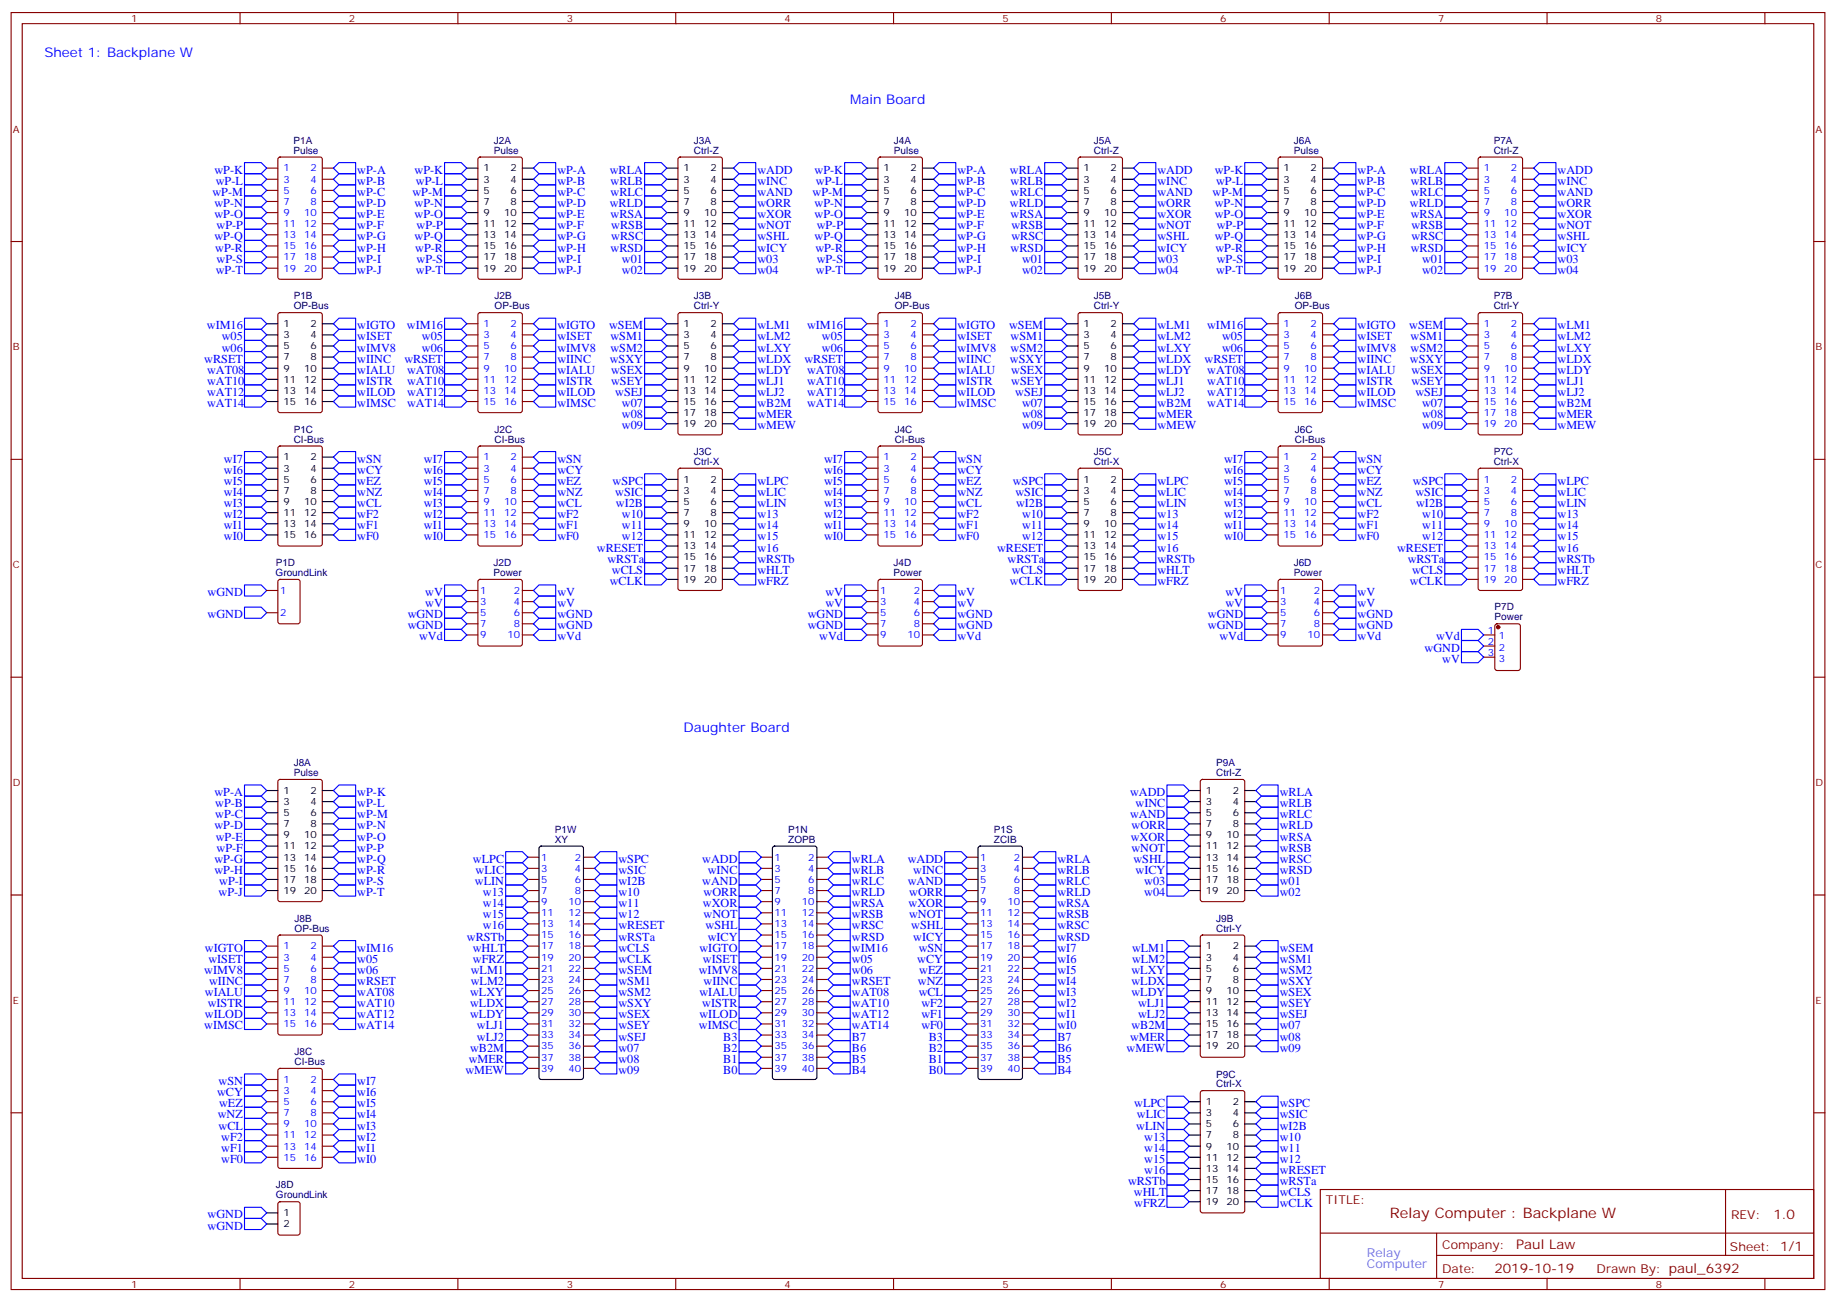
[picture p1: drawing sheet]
<svg xmlns="http://www.w3.org/2000/svg" width="583mm" height="413mm" viewBox="0 0 583 413" stroke-linecap="round" stroke-linejoin="round" font-family="sans-serif">
<defs><g id="words">
<text font-size="4.6" fill="#800" x="441.2" y="386.6">Relay Computer : Backplane W</text>
<g font-size="4.2" fill="#00f">
<text x="14.1" y="18.1">Sheet 1: Backplane W</text>
<text x="269.9" y="32.9">Main Board</text>
<text x="217" y="232.3">Daughter Board</text>
</g>
<g font-size="4.2" fill="#800">
<text x="562.9" y="386.8">1.0</text>
<text x="481.3" y="396.4">Paul Law</text>
<text x="474.4" y="404.2">2019-10-19</text>
</g>
<g font-size="3.9" fill="#00f">
<text x="68.1" y="55.1">wP-K</text>
<text x="68.5" y="58.7">wP-L</text>
<text x="113.4" y="58.7">wP-B</text>
<text x="113.4" y="55.1">wP-A</text>
<text x="131.6" y="55.1">wP-K</text>
<text x="132" y="58.7">wP-L</text>
<text x="176.9" y="55.1">wP-A</text>
<text x="176.9" y="58.7">wP-B</text>
<text x="193.6" y="55.1">wRLA</text>
<text x="193.8" y="58.7">wRLB</text>
<text x="240.4" y="55.1">wADD</text>
<text x="240.4" y="58.7">wINC</text>
<text x="258.6" y="55.1">wP-K</text>
<text x="259" y="58.7">wP-L</text>
<text x="303.9" y="58.7">wP-B</text>
<text x="303.9" y="55.1">wP-A</text>
<text x="320.6" y="55.1">wRLA</text>
<text x="320.8" y="58.7">wRLB</text>
<text x="367.4" y="58.7">wINC</text>
<text x="367.4" y="55.1">wADD</text>
<text x="385.6" y="55.1">wP-K</text>
<text x="386" y="58.7">wP-L</text>
<text x="430.9" y="55.1">wP-A</text>
<text x="430.9" y="58.7">wP-B</text>
<text x="447.6" y="55.1">wRLA</text>
<text x="447.8" y="58.7">wRLB</text>
<text x="494.4" y="55.1">wADD</text>
<text x="494.4" y="58.7">wINC</text>
<text x="67.4" y="62.2">wP-M</text>
<text x="68.1" y="65.7">wP-N</text>
<text x="113.4" y="65.7">wP-D</text>
<text x="113.4" y="62.2">wP-C</text>
<text x="130.9" y="62.2">wP-M</text>
<text x="131.6" y="65.7">wP-N</text>
<text x="176.9" y="62.2">wP-C</text>
<text x="176.9" y="65.7">wP-D</text>
<text x="193.6" y="65.7">wRLD</text>
<text x="193.8" y="62.2">wRLC</text>
<text x="240.4" y="62.2">wAND</text>
<text x="240.4" y="65.7">wORR</text>
<text x="257.9" y="62.2">wP-M</text>
<text x="258.6" y="65.7">wP-N</text>
<text x="303.9" y="65.7">wP-D</text>
<text x="303.9" y="62.2">wP-C</text>
<text x="320.6" y="65.7">wRLD</text>
<text x="320.8" y="62.2">wRLC</text>
<text x="367.4" y="65.7">wORR</text>
<text x="367.4" y="62.2">wAND</text>
<text x="384.9" y="62.2">wP-M</text>
<text x="385.6" y="65.7">wP-N</text>
<text x="430.9" y="62.2">wP-C</text>
<text x="430.9" y="65.7">wP-D</text>
<text x="447.6" y="65.7">wRLD</text>
<text x="447.8" y="62.2">wRLC</text>
<text x="494.4" y="62.2">wAND</text>
<text x="494.4" y="65.7">wORR</text>
<text x="68.1" y="69.3">wP-O</text>
<text x="113.4" y="69.3">wP-E</text>
<text x="131.6" y="69.3">wP-O</text>
<text x="176.9" y="69.3">wP-E</text>
<text x="193.8" y="69.3">wRSA</text>
<text x="240.4" y="69.3">wXOR</text>
<text x="258.6" y="69.3">wP-O</text>
<text x="303.9" y="69.3">wP-E</text>
<text x="320.8" y="69.3">wRSA</text>
<text x="367.4" y="69.3">wXOR</text>
<text x="385.6" y="69.3">wP-O</text>
<text x="430.9" y="69.3">wP-E</text>
<text x="447.8" y="69.3">wRSA</text>
<text x="494.4" y="69.3">wXOR</text>
<text x="68.1" y="76.3">wP-Q</text>
<text x="68.7" y="72.8">wP-P</text>
<text x="113.4" y="76.3">wP-G</text>
<text x="113.4" y="72.8">wP-F</text>
<text x="131.6" y="76.3">wP-Q</text>
<text x="132.2" y="72.8">wP-P</text>
<text x="176.9" y="72.8">wP-F</text>
<text x="176.9" y="76.3">wP-G</text>
<text x="194" y="72.8">wRSB</text>
<text x="194" y="76.3">wRSC</text>
<text x="240.4" y="72.8">wNOT</text>
<text x="240.4" y="76.3">wSHL</text>
<text x="258.6" y="76.3">wP-Q</text>
<text x="259.2" y="72.8">wP-P</text>
<text x="303.9" y="76.3">wP-G</text>
<text x="303.9" y="72.8">wP-F</text>
<text x="321" y="76.3">wRSC</text>
<text x="321" y="72.8">wRSB</text>
<text x="367.4" y="76.3">wSHL</text>
<text x="367.4" y="72.8">wNOT</text>
<text x="385.6" y="76.3">wP-Q</text>
<text x="386.2" y="72.8">wP-P</text>
<text x="430.9" y="72.8">wP-F</text>
<text x="430.9" y="76.3">wP-G</text>
<text x="448" y="72.8">wRSB</text>
<text x="448" y="76.3">wRSC</text>
<text x="494.4" y="72.8">wNOT</text>
<text x="494.4" y="76.3">wSHL</text>
<text x="68.3" y="79.8">wP-R</text>
<text x="68.7" y="83.4">wP-S</text>
<text x="113.4" y="83.4">wP-I</text>
<text x="113.4" y="79.8">wP-H</text>
<text x="131.8" y="79.8">wP-R</text>
<text x="132.2" y="83.4">wP-S</text>
<text x="176.9" y="79.8">wP-H</text>
<text x="176.9" y="83.4">wP-I</text>
<text x="193.8" y="79.8">wRSD</text>
<text x="197.4" y="83.4">w01</text>
<text x="240.4" y="79.8">wICY</text>
<text x="240.4" y="83.4">w03</text>
<text x="258.8" y="79.8">wP-R</text>
<text x="259.2" y="83.4">wP-S</text>
<text x="303.9" y="83.4">wP-I</text>
<text x="303.9" y="79.8">wP-H</text>
<text x="320.8" y="79.8">wRSD</text>
<text x="324.4" y="83.4">w01</text>
<text x="367.4" y="79.8">wICY</text>
<text x="367.4" y="83.4">w03</text>
<text x="385.8" y="79.8">wP-R</text>
<text x="386.2" y="83.4">wP-S</text>
<text x="430.9" y="79.8">wP-H</text>
<text x="430.9" y="83.4">wP-I</text>
<text x="447.8" y="79.8">wRSD</text>
<text x="451.4" y="83.4">w01</text>
<text x="494.4" y="79.8">wICY</text>
<text x="494.4" y="83.4">w03</text>
<text x="68.5" y="86.9">wP-T</text>
<text x="113.4" y="86.9">wP-J</text>
<text x="132" y="86.9">wP-T</text>
<text x="176.9" y="86.9">wP-J</text>
<text x="197.4" y="86.9">w02</text>
<text x="240.4" y="86.9">w04</text>
<text x="259" y="86.9">wP-T</text>
<text x="303.9" y="86.9">wP-J</text>
<text x="324.4" y="86.9">w02</text>
<text x="367.4" y="86.9">w04</text>
<text x="386" y="86.9">wP-T</text>
<text x="430.9" y="86.9">wP-J</text>
<text x="451.4" y="86.9">w02</text>
<text x="494.4" y="86.9">w04</text>
<text x="65.7" y="104.5">wIM16</text>
<text x="113.4" y="104.5">wIGTO</text>
<text x="129.2" y="104.5">wIM16</text>
<text x="176.9" y="104.5">wIGTO</text>
<text x="193.3" y="104.5">wSEM</text>
<text x="240.4" y="104.5">wLM1</text>
<text x="256.2" y="104.5">wIM16</text>
<text x="303.9" y="104.5">wIGTO</text>
<text x="320.3" y="104.5">wSEM</text>
<text x="367.4" y="104.5">wLM1</text>
<text x="383.2" y="104.5">wIM16</text>
<text x="430.9" y="104.5">wIGTO</text>
<text x="447.3" y="104.5">wSEM</text>
<text x="494.4" y="104.5">wLM1</text>
<text x="70.4" y="108.1">w05</text>
<text x="70.4" y="111.6">w06</text>
<text x="113.4" y="111.6">wIMV8</text>
<text x="113.4" y="108.1">wISET</text>
<text x="133.9" y="108.1">w05</text>
<text x="133.9" y="111.6">w06</text>
<text x="176.9" y="108.1">wISET</text>
<text x="176.9" y="111.6">wIMV8</text>
<text x="193.8" y="108.1">wSM1</text>
<text x="193.8" y="111.6">wSM2</text>
<text x="240.4" y="108.1">wLM2</text>
<text x="240.4" y="111.6">wLXY</text>
<text x="260.9" y="108.1">w05</text>
<text x="260.9" y="111.6">w06</text>
<text x="303.9" y="111.6">wIMV8</text>
<text x="303.9" y="108.1">wISET</text>
<text x="320.8" y="111.6">wSM2</text>
<text x="320.8" y="108.1">wSM1</text>
<text x="367.4" y="111.6">wLXY</text>
<text x="367.4" y="108.1">wLM2</text>
<text x="387.9" y="108.1">w05</text>
<text x="387.9" y="111.6">w06</text>
<text x="430.9" y="108.1">wISET</text>
<text x="430.9" y="111.6">wIMV8</text>
<text x="447.8" y="108.1">wSM1</text>
<text x="447.8" y="111.6">wSM2</text>
<text x="494.4" y="108.1">wLM2</text>
<text x="494.4" y="111.6">wLXY</text>
<text x="64.9" y="115.1">wRSET</text>
<text x="65.7" y="118.6">wAT08</text>
<text x="113.4" y="118.6">wIALU</text>
<text x="113.4" y="115.1">wIINC</text>
<text x="128.4" y="115.1">wRSET</text>
<text x="129.2" y="118.6">wAT08</text>
<text x="176.9" y="115.1">wIINC</text>
<text x="176.9" y="118.6">wIALU</text>
<text x="193.6" y="115.1">wSXY</text>
<text x="194" y="118.6">wSEX</text>
<text x="240.4" y="115.1">wLDX</text>
<text x="240.4" y="118.6">wLDY</text>
<text x="255.4" y="115.1">wRSET</text>
<text x="256.2" y="118.6">wAT08</text>
<text x="303.9" y="118.6">wIALU</text>
<text x="303.9" y="115.1">wIINC</text>
<text x="320.6" y="115.1">wSXY</text>
<text x="321" y="118.6">wSEX</text>
<text x="367.4" y="118.6">wLDY</text>
<text x="367.4" y="115.1">wLDX</text>
<text x="382.4" y="115.1">wRSET</text>
<text x="383.2" y="118.6">wAT08</text>
<text x="430.9" y="115.1">wIINC</text>
<text x="430.9" y="118.6">wIALU</text>
<text x="447.6" y="115.1">wSXY</text>
<text x="448" y="118.6">wSEX</text>
<text x="494.4" y="115.1">wLDX</text>
<text x="494.4" y="118.6">wLDY</text>
<text x="65.7" y="125.7">wAT12</text>
<text x="65.7" y="122.2">wAT10</text>
<text x="113.4" y="122.2">wISTR</text>
<text x="113.4" y="125.7">wILOD</text>
<text x="129.2" y="122.2">wAT10</text>
<text x="129.2" y="125.7">wAT12</text>
<text x="176.9" y="125.7">wILOD</text>
<text x="176.9" y="122.2">wISTR</text>
<text x="194" y="122.2">wSEY</text>
<text x="195.3" y="125.7">wSEJ</text>
<text x="240.4" y="122.2">wLJ1</text>
<text x="240.4" y="125.7">wLJ2</text>
<text x="256.2" y="125.7">wAT12</text>
<text x="256.2" y="122.2">wAT10</text>
<text x="303.9" y="122.2">wISTR</text>
<text x="303.9" y="125.7">wILOD</text>
<text x="321" y="122.2">wSEY</text>
<text x="322.3" y="125.7">wSEJ</text>
<text x="367.4" y="125.7">wLJ2</text>
<text x="367.4" y="122.2">wLJ1</text>
<text x="383.2" y="122.2">wAT10</text>
<text x="383.2" y="125.7">wAT12</text>
<text x="430.9" y="125.7">wILOD</text>
<text x="430.9" y="122.2">wISTR</text>
<text x="448" y="122.2">wSEY</text>
<text x="449.3" y="125.7">wSEJ</text>
<text x="494.4" y="122.2">wLJ1</text>
<text x="494.4" y="125.7">wLJ2</text>
<text x="65.7" y="129.2">wAT14</text>
<text x="113.4" y="129.2">wIMSC</text>
<text x="129.2" y="129.2">wAT14</text>
<text x="176.9" y="129.2">wIMSC</text>
<text x="197.4" y="129.2">w07</text>
<text x="240.4" y="129.2">wB2M</text>
<text x="256.2" y="129.2">wAT14</text>
<text x="303.9" y="129.2">wIMSC</text>
<text x="324.4" y="129.2">w07</text>
<text x="367.4" y="129.2">wB2M</text>
<text x="383.2" y="129.2">wAT14</text>
<text x="430.9" y="129.2">wIMSC</text>
<text x="451.4" y="129.2">w07</text>
<text x="494.4" y="129.2">wB2M</text>
<text x="197.4" y="132.8">w08</text>
<text x="197.4" y="136.3">w09</text>
<text x="240.4" y="132.8">wMER</text>
<text x="240.4" y="136.3">wMEW</text>
<text x="324.4" y="132.8">w08</text>
<text x="324.4" y="136.3">w09</text>
<text x="367.4" y="136.3">wMEW</text>
<text x="367.4" y="132.8">wMER</text>
<text x="451.4" y="132.8">w08</text>
<text x="451.4" y="136.3">w09</text>
<text x="494.4" y="132.8">wMER</text>
<text x="494.4" y="136.3">wMEW</text>
<text x="71.1" y="146.9">wI7</text>
<text x="113.4" y="146.9">wSN</text>
<text x="134.6" y="146.9">wI7</text>
<text x="176.9" y="146.9">wSN</text>
<text x="261.6" y="146.9">wI7</text>
<text x="303.9" y="146.9">wSN</text>
<text x="388.6" y="146.9">wI7</text>
<text x="430.9" y="146.9">wSN</text>
<text x="71.1" y="150.4">wI6</text>
<text x="71.1" y="153.9">wI5</text>
<text x="113.4" y="150.4">wCY</text>
<text x="113.4" y="153.9">wEZ</text>
<text x="134.6" y="153.9">wI5</text>
<text x="134.6" y="150.4">wI6</text>
<text x="176.9" y="153.9">wEZ</text>
<text x="176.9" y="150.4">wCY</text>
<text x="194.5" y="153.9">wSPC</text>
<text x="240.4" y="153.9">wLPC</text>
<text x="261.6" y="150.4">wI6</text>
<text x="261.6" y="153.9">wI5</text>
<text x="303.9" y="150.4">wCY</text>
<text x="303.9" y="153.9">wEZ</text>
<text x="321.5" y="153.9">wSPC</text>
<text x="367.4" y="153.9">wLPC</text>
<text x="388.6" y="153.9">wI5</text>
<text x="388.6" y="150.4">wI6</text>
<text x="430.9" y="153.9">wEZ</text>
<text x="430.9" y="150.4">wCY</text>
<text x="448.5" y="153.9">wSPC</text>
<text x="494.4" y="153.9">wLPC</text>
<text x="71.1" y="157.4">wI4</text>
<text x="71.1" y="161">wI3</text>
<text x="113.4" y="157.4">wNZ</text>
<text x="113.4" y="161">wCL</text>
<text x="134.6" y="161">wI3</text>
<text x="134.6" y="157.4">wI4</text>
<text x="176.9" y="161">wCL</text>
<text x="176.9" y="157.4">wNZ</text>
<text x="195.3" y="157.4">wSIC</text>
<text x="195.5" y="161">wI2B</text>
<text x="240.4" y="157.4">wLIC</text>
<text x="240.4" y="161">wLIN</text>
<text x="261.6" y="157.4">wI4</text>
<text x="261.6" y="161">wI3</text>
<text x="303.9" y="157.4">wNZ</text>
<text x="303.9" y="161">wCL</text>
<text x="322.3" y="157.4">wSIC</text>
<text x="322.5" y="161">wI2B</text>
<text x="367.4" y="161">wLIN</text>
<text x="367.4" y="157.4">wLIC</text>
<text x="388.6" y="161">wI3</text>
<text x="388.6" y="157.4">wI4</text>
<text x="430.9" y="161">wCL</text>
<text x="430.9" y="157.4">wNZ</text>
<text x="449.3" y="157.4">wSIC</text>
<text x="449.5" y="161">wI2B</text>
<text x="494.4" y="157.4">wLIC</text>
<text x="494.4" y="161">wLIN</text>
<text x="71.1" y="164.5">wI2</text>
<text x="113.4" y="164.5">wF2</text>
<text x="134.6" y="164.5">wI2</text>
<text x="176.9" y="164.5">wF2</text>
<text x="197.4" y="164.5">w10</text>
<text x="240.4" y="164.5">w13</text>
<text x="261.6" y="164.5">wI2</text>
<text x="303.9" y="164.5">wF2</text>
<text x="324.4" y="164.5">w10</text>
<text x="367.4" y="164.5">w13</text>
<text x="388.6" y="164.5">wI2</text>
<text x="430.9" y="164.5">wF2</text>
<text x="451.4" y="164.5">w10</text>
<text x="494.4" y="164.5">w13</text>
<text x="71.1" y="168">wI1</text>
<text x="71.1" y="171.6">wI0</text>
<text x="113.4" y="168">wF1</text>
<text x="113.4" y="171.6">wF0</text>
<text x="134.6" y="171.6">wI0</text>
<text x="134.6" y="168">wI1</text>
<text x="176.9" y="171.6">wF0</text>
<text x="176.9" y="168">wF1</text>
<text x="197.4" y="168">w11</text>
<text x="197.4" y="171.6">w12</text>
<text x="240.4" y="168">w14</text>
<text x="240.4" y="171.6">w15</text>
<text x="261.6" y="168">wI1</text>
<text x="261.6" y="171.6">wI0</text>
<text x="303.9" y="168">wF1</text>
<text x="303.9" y="171.6">wF0</text>
<text x="324.4" y="168">w11</text>
<text x="324.4" y="171.6">w12</text>
<text x="367.4" y="168">w14</text>
<text x="367.4" y="171.6">w15</text>
<text x="388.6" y="171.6">wI0</text>
<text x="388.6" y="168">wI1</text>
<text x="430.9" y="171.6">wF0</text>
<text x="430.9" y="168">wF1</text>
<text x="451.4" y="168">w11</text>
<text x="451.4" y="171.6">w12</text>
<text x="494.4" y="168">w14</text>
<text x="494.4" y="171.6">w15</text>
<text x="189.5" y="175.1">wRESET</text>
<text x="192.8" y="178.6">wRSTa</text>
<text x="240.4" y="178.6">wRSTb</text>
<text x="240.4" y="175.1">w16</text>
<text x="316.5" y="175.1">wRESET</text>
<text x="319.8" y="178.6">wRSTa</text>
<text x="367.4" y="178.6">wRSTb</text>
<text x="367.4" y="175.1">w16</text>
<text x="443.5" y="175.1">wRESET</text>
<text x="446.8" y="178.6">wRSTa</text>
<text x="494.4" y="178.6">wRSTb</text>
<text x="494.4" y="175.1">w16</text>
<text x="193.6" y="185.7">wCLK</text>
<text x="194.2" y="182.1">wCLS</text>
<text x="240.4" y="182.1">wHLT</text>
<text x="240.4" y="185.7">wFRZ</text>
<text x="320.6" y="185.7">wCLK</text>
<text x="321.2" y="182.1">wCLS</text>
<text x="367.4" y="185.7">wFRZ</text>
<text x="367.4" y="182.1">wHLT</text>
<text x="447.6" y="185.7">wCLK</text>
<text x="448.2" y="182.1">wCLS</text>
<text x="494.4" y="182.1">wHLT</text>
<text x="494.4" y="185.7">wFRZ</text>
<text x="65.9" y="189.2">wGND</text>
<text x="135" y="189.2">wV</text>
<text x="176.9" y="189.2">wV</text>
<text x="262" y="189.2">wV</text>
<text x="303.9" y="189.2">wV</text>
<text x="389" y="189.2">wV</text>
<text x="430.9" y="189.2">wV</text>
<text x="65.9" y="196.3">wGND</text>
<text x="129.4" y="196.3">wGND</text>
<text x="135" y="192.7">wV</text>
<text x="176.9" y="192.7">wV</text>
<text x="176.9" y="196.3">wGND</text>
<text x="256.4" y="196.3">wGND</text>
<text x="262" y="192.7">wV</text>
<text x="303.9" y="196.3">wGND</text>
<text x="303.9" y="192.7">wV</text>
<text x="383.4" y="196.3">wGND</text>
<text x="389" y="192.7">wV</text>
<text x="430.9" y="192.7">wV</text>
<text x="430.9" y="196.3">wGND</text>
<text x="129.4" y="199.8">wGND</text>
<text x="133.1" y="203.3">wVd</text>
<text x="176.9" y="199.8">wGND</text>
<text x="176.9" y="203.3">wVd</text>
<text x="256.4" y="199.8">wGND</text>
<text x="260.1" y="203.3">wVd</text>
<text x="303.9" y="203.3">wVd</text>
<text x="303.9" y="199.8">wGND</text>
<text x="383.4" y="199.8">wGND</text>
<text x="387.1" y="203.3">wVd</text>
<text x="430.9" y="199.8">wGND</text>
<text x="430.9" y="203.3">wVd</text>
<text x="455.8" y="203.3">wVd</text>
<text x="452.2" y="206.8">wGND</text>
<text x="457.8" y="210.4">wV</text>
<text x="68.1" y="252.7">wP-A</text>
<text x="68.3" y="256.2">wP-B</text>
<text x="113.4" y="252.7">wP-K</text>
<text x="113.4" y="256.2">wP-L</text>
<text x="358.7" y="252.7">wADD</text>
<text x="360.5" y="256.2">wINC</text>
<text x="406.2" y="256.2">wRLB</text>
<text x="406.2" y="252.7">wRLA</text>
<text x="68.1" y="263.3">wP-D</text>
<text x="68.3" y="259.8">wP-C</text>
<text x="113.4" y="259.8">wP-M</text>
<text x="113.4" y="263.3">wP-N</text>
<text x="358.7" y="259.8">wAND</text>
<text x="359.2" y="263.3">wORR</text>
<text x="406.2" y="263.3">wRLD</text>
<text x="406.2" y="259.8">wRLC</text>
<text x="68.5" y="266.8">wP-E</text>
<text x="113.4" y="266.8">wP-O</text>
<text x="358.9" y="266.8">wXOR</text>
<text x="406.2" y="266.8">wRSA</text>
<text x="68.1" y="273.9">wP-G</text>
<text x="68.7" y="270.3">wP-F</text>
<text x="113.4" y="270.3">wP-P</text>
<text x="113.4" y="273.9">wP-Q</text>
<text x="150.1" y="273.9">wLPC</text>
<text x="196.3" y="273.9">wSPC</text>
<text x="222.9" y="273.9">wADD</text>
<text x="270.4" y="273.9">wRLA</text>
<text x="288.2" y="273.9">wADD</text>
<text x="335.7" y="273.9">wRLA</text>
<text x="359.1" y="270.3">wNOT</text>
<text x="359.8" y="273.9">wSHL</text>
<text x="406.2" y="273.9">wRSC</text>
<text x="406.2" y="270.3">wRSB</text>
<text x="68.1" y="277.4">wP-H</text>
<text x="69.6" y="280.9">wP-I</text>
<text x="113.4" y="277.4">wP-R</text>
<text x="113.4" y="280.9">wP-S</text>
<text x="150.7" y="280.9">wLIN</text>
<text x="151" y="277.4">wLIC</text>
<text x="196.3" y="277.4">wSIC</text>
<text x="196.3" y="280.9">wI2B</text>
<text x="222.9" y="280.9">wAND</text>
<text x="224.6" y="277.4">wINC</text>
<text x="270.4" y="277.4">wRLB</text>
<text x="270.4" y="280.9">wRLC</text>
<text x="288.2" y="280.9">wAND</text>
<text x="289.9" y="277.4">wINC</text>
<text x="335.7" y="277.4">wRLB</text>
<text x="335.7" y="280.9">wRLC</text>
<text x="360.5" y="277.4">wICY</text>
<text x="363.2" y="280.9">w03</text>
<text x="406.2" y="280.9">w01</text>
<text x="406.2" y="277.4">wRSD</text>
<text x="69.4" y="284.4">wP-J</text>
<text x="113.4" y="284.4">wP-T</text>
<text x="153.3" y="284.4">w13</text>
<text x="153.3" y="288">w14</text>
<text x="196.3" y="284.4">w10</text>
<text x="196.3" y="288">w11</text>
<text x="223.1" y="288">wXOR</text>
<text x="223.4" y="284.4">wORR</text>
<text x="270.4" y="284.4">wRLD</text>
<text x="270.4" y="288">wRSA</text>
<text x="288.4" y="288">wXOR</text>
<text x="288.6" y="284.4">wORR</text>
<text x="335.7" y="284.4">wRLD</text>
<text x="335.7" y="288">wRSA</text>
<text x="363.2" y="284.4">w04</text>
<text x="406.2" y="284.4">w02</text>
<text x="153.3" y="291.5">w15</text>
<text x="196.3" y="291.5">w12</text>
<text x="223.3" y="291.5">wNOT</text>
<text x="270.4" y="291.5">wRSB</text>
<text x="288.6" y="291.5">wNOT</text>
<text x="335.7" y="291.5">wRSB</text>
<text x="148.2" y="298.6">wRSTb</text>
<text x="153.3" y="295">w16</text>
<text x="196.3" y="298.6">wRSTa</text>
<text x="196.3" y="295">wRESET</text>
<text x="224" y="295">wSHL</text>
<text x="224.6" y="298.6">wICY</text>
<text x="270.4" y="295">wRSC</text>
<text x="270.4" y="298.6">wRSD</text>
<text x="289.2" y="295">wSHL</text>
<text x="289.9" y="298.6">wICY</text>
<text x="335.7" y="295">wRSC</text>
<text x="335.7" y="298.6">wRSD</text>
<text x="65.1" y="302.1">wIGTO</text>
<text x="66.1" y="305.6">wISET</text>
<text x="113.4" y="305.6">w05</text>
<text x="113.4" y="302.1">wIM16</text>
<text x="150.1" y="302.1">wHLT</text>
<text x="150.1" y="305.6">wFRZ</text>
<text x="196.3" y="305.6">wCLK</text>
<text x="196.3" y="302.1">wCLS</text>
<text x="222" y="302.1">wIGTO</text>
<text x="223.1" y="305.6">wISET</text>
<text x="270.4" y="302.1">wIM16</text>
<text x="270.4" y="305.6">w05</text>
<text x="291.2" y="305.6">wCY</text>
<text x="291.6" y="302.1">wSN</text>
<text x="335.7" y="302.1">wI7</text>
<text x="335.7" y="305.6">wI6</text>
<text x="359.3" y="305.6">wLM2</text>
<text x="359.3" y="302.1">wLM1</text>
<text x="406.2" y="305.6">wSM1</text>
<text x="406.2" y="302.1">wSEM</text>
<text x="64.8" y="309.1">wIMV8</text>
<text x="113.4" y="309.1">w06</text>
<text x="149.4" y="309.1">wLM1</text>
<text x="196.3" y="309.1">wSEM</text>
<text x="221.8" y="309.1">wIMV8</text>
<text x="270.4" y="309.1">w06</text>
<text x="291.8" y="309.1">wEZ</text>
<text x="335.7" y="309.1">wI5</text>
<text x="359.1" y="309.1">wLXY</text>
<text x="406.2" y="309.1">wSM2</text>
<text x="65.1" y="316.2">wIALU</text>
<text x="66.4" y="312.7">wIINC</text>
<text x="113.4" y="312.7">wRSET</text>
<text x="113.4" y="316.2">wAT08</text>
<text x="149.2" y="316.2">wLXY</text>
<text x="149.4" y="312.7">wLM2</text>
<text x="196.3" y="312.7">wSM1</text>
<text x="196.3" y="316.2">wSM2</text>
<text x="222" y="316.2">wIALU</text>
<text x="223.4" y="312.7">wIINC</text>
<text x="270.4" y="316.2">wAT08</text>
<text x="270.4" y="312.7">wRSET</text>
<text x="291.4" y="312.7">wNZ</text>
<text x="291.6" y="316.2">wCL</text>
<text x="335.7" y="312.7">wI4</text>
<text x="335.7" y="316.2">wI3</text>
<text x="359.1" y="316.2">wLDY</text>
<text x="359.1" y="312.7">wLDX</text>
<text x="406.2" y="316.2">wSEX</text>
<text x="406.2" y="312.7">wSXY</text>
<text x="65.1" y="323.3">wILOD</text>
<text x="65.9" y="319.7">wISTR</text>
<text x="113.4" y="319.7">wAT10</text>
<text x="113.4" y="323.3">wAT12</text>
<text x="149.2" y="319.7">wLDX</text>
<text x="149.2" y="323.3">wLDY</text>
<text x="196.3" y="319.7">wSXY</text>
<text x="196.3" y="323.3">wSEX</text>
<text x="222" y="323.3">wILOD</text>
<text x="222.9" y="319.7">wISTR</text>
<text x="270.4" y="323.3">wAT12</text>
<text x="270.4" y="319.7">wAT10</text>
<text x="292.5" y="319.7">wF2</text>
<text x="292.5" y="323.3">wF1</text>
<text x="335.7" y="319.7">wI2</text>
<text x="335.7" y="323.3">wI1</text>
<text x="361.3" y="323.3">wLJ2</text>
<text x="361.3" y="319.7">wLJ1</text>
<text x="406.2" y="323.3">wSEJ</text>
<text x="406.2" y="319.7">wSEY</text>
<text x="64.9" y="326.8">wIMSC</text>
<text x="113.4" y="326.8">wAT14</text>
<text x="151.4" y="326.8">wLJ1</text>
<text x="196.3" y="326.8">wSEY</text>
<text x="221.8" y="326.8">wIMSC</text>
<text x="270.4" y="326.8">wAT14</text>
<text x="292.5" y="326.8">wF0</text>
<text x="335.7" y="326.8">wI0</text>
<text x="359.1" y="326.8">wB2M</text>
<text x="406.2" y="326.8">w07</text>
<text x="149.2" y="333.8">wB2M</text>
<text x="151.4" y="330.3">wLJ2</text>
<text x="196.3" y="330.3">wSEJ</text>
<text x="196.3" y="333.8">w07</text>
<text x="229.6" y="330.3">B3</text>
<text x="229.6" y="333.8">B2</text>
<text x="270.4" y="333.8">B6</text>
<text x="270.4" y="330.3">B7</text>
<text x="294.8" y="330.3">B3</text>
<text x="294.8" y="333.8">B2</text>
<text x="335.7" y="330.3">B7</text>
<text x="335.7" y="333.8">B6</text>
<text x="357.6" y="333.8">wMEW</text>
<text x="358.7" y="330.3">wMER</text>
<text x="406.2" y="333.8">w09</text>
<text x="406.2" y="330.3">w08</text>
<text x="147.7" y="340.9">wMEW</text>
<text x="148.8" y="337.4">wMER</text>
<text x="196.3" y="337.4">w08</text>
<text x="196.3" y="340.9">w09</text>
<text x="229.6" y="337.4">B1</text>
<text x="229.6" y="340.9">B0</text>
<text x="270.4" y="340.9">B4</text>
<text x="270.4" y="337.4">B5</text>
<text x="294.8" y="337.4">B1</text>
<text x="294.8" y="340.9">B0</text>
<text x="335.7" y="337.4">B5</text>
<text x="335.7" y="340.9">B4</text>
<text x="68.9" y="347.9">wCY</text>
<text x="69.4" y="344.4">wSN</text>
<text x="113.4" y="347.9">wI6</text>
<text x="113.4" y="344.4">wI7</text>
<text x="69.6" y="351.5">wEZ</text>
<text x="113.4" y="351.5">wI5</text>
<text x="360" y="351.5">wLPC</text>
<text x="406.2" y="351.5">wSPC</text>
<text x="69.1" y="355">wNZ</text>
<text x="69.4" y="358.5">wCL</text>
<text x="113.4" y="358.5">wI3</text>
<text x="113.4" y="355">wI4</text>
<text x="360.7" y="358.5">wLIN</text>
<text x="360.9" y="355">wLIC</text>
<text x="406.2" y="358.5">wI2B</text>
<text x="406.2" y="355">wSIC</text>
<text x="70.2" y="365.6">wF1</text>
<text x="70.2" y="362.1">wF2</text>
<text x="113.4" y="365.6">wI1</text>
<text x="113.4" y="362.1">wI2</text>
<text x="363.2" y="365.6">w14</text>
<text x="363.2" y="362.1">w13</text>
<text x="406.2" y="365.6">w11</text>
<text x="406.2" y="362.1">w10</text>
<text x="70.2" y="369.1">wF0</text>
<text x="113.4" y="369.1">wI0</text>
<text x="363.2" y="369.1">w15</text>
<text x="406.2" y="369.1">w12</text>
<text x="358.1" y="376.2">wRSTb</text>
<text x="363.2" y="372.6">w16</text>
<text x="406.2" y="372.6">wRESET</text>
<text x="406.2" y="376.2">wRSTa</text>
<text x="360" y="379.7">wHLT</text>
<text x="360" y="383.2">wFRZ</text>
<text x="406.2" y="379.7">wCLS</text>
<text x="406.2" y="383.2">wCLK</text>
<text x="65.9" y="386.8">wGND</text>
<text x="65.9" y="390.3">wGND</text>
</g>
<g font-size="3.9" fill="#800">
<text x="420.9" y="382.2">TITLE:</text>
<text x="549.5" y="386.8">REV:</text>
<text x="457.8" y="396.4">Company:</text>
<text x="549.1" y="397">Sheet: 1/1</text>
<text x="457.8" y="404">Date:</text>
<text x="506.8" y="404.1">Drawn By: paul_6392</text>
</g>
<g font-size="3.9" fill="#39c">
<text x="433.9" y="399.1">Relay</text>
<text x="433.9" y="402.6">Computer</text>
</g>
<g font-size="3.2" fill="#800">
<text x="41.6" y="7">1</text>
<text x="110.8" y="7">2</text>
<text x="179.9" y="7">3</text>
<text x="249.1" y="7">4</text>
<text x="318.2" y="7">5</text>
<text x="387.3" y="7">6</text>
<text x="456.5" y="7">7</text>
<text x="525.6" y="7">8</text>
<text x="4.1" y="42.1">A</text>
<text x="576.3" y="42.1">A</text>
<text x="4.1" y="111.2">B</text>
<text x="576.3" y="111.2">B</text>
<text x="4.1" y="180.4">C</text>
<text x="576.3" y="180.4">C</text>
<text x="4.1" y="249.5">D</text>
<text x="576.3" y="249.5">D</text>
<text x="4.1" y="318.7">E</text>
<text x="576.3" y="318.7">E</text>
<text x="41.6" y="408.8">1</text>
<text x="110.8" y="408.8">2</text>
<text x="179.9" y="408.8">3</text>
<text x="249.1" y="408.8">4</text>
<text x="318.2" y="408.8">5</text>
<text x="387.3" y="408.8">6</text>
<text x="456.5" y="408.8">7</text>
<text x="525.6" y="408.8">8</text>
</g>
<g font-size="3.2" fill="#000080">
<text x="93.1" y="45.6">P1A</text>
<text x="156.7" y="45.6">J2A</text>
<text x="220.2" y="45.6">J3A</text>
<text x="283.7" y="45.6">J4A</text>
<text x="347.2" y="45.6">J5A</text>
<text x="410.7" y="45.6">J6A</text>
<text x="474.1" y="45.6">P7A</text>
<text x="93.2" y="48.8">Pulse</text>
<text x="156.7" y="48.8">Pulse</text>
<text x="220.2" y="48.8">Ctrl-Z</text>
<text x="283.7" y="48.8">Pulse</text>
<text x="347.2" y="48.8">Ctrl-Z</text>
<text x="410.7" y="48.8">Pulse</text>
<text x="474.2" y="48.8">Ctrl-Z</text>
<text x="93.2" y="95">P1B</text>
<text x="157" y="95">J2B</text>
<text x="220.2" y="95">J3B</text>
<text x="284" y="95">J4B</text>
<text x="347.2" y="95">J5B</text>
<text x="411" y="95">J6B</text>
<text x="474.1" y="95">P7B</text>
<text x="93.2" y="98.2">OP-Bus</text>
<text x="157" y="98.2">OP-Bus</text>
<text x="220.2" y="98.2">Ctrl-Y</text>
<text x="284" y="98.2">OP-Bus</text>
<text x="347.2" y="98.2">Ctrl-Y</text>
<text x="411" y="98.2">OP-Bus</text>
<text x="474.2" y="98.2">Ctrl-Y</text>
<text x="93.2" y="137.3">P1C</text>
<text x="157" y="137.3">J2C</text>
<text x="284" y="137.3">J4C</text>
<text x="411" y="137.3">J6C</text>
<text x="93.2" y="140.5">CI-Bus</text>
<text x="157" y="140.5">CI-Bus</text>
<text x="284" y="140.5">CI-Bus</text>
<text x="411" y="140.5">CI-Bus</text>
<text x="220.2" y="147.6">Ctrl-X</text>
<text x="220.2" y="144.4">J3C</text>
<text x="347.2" y="147.6">Ctrl-X</text>
<text x="347.2" y="144.4">J5C</text>
<text x="474.1" y="144.4">P7C</text>
<text x="474.2" y="147.6">Ctrl-X</text>
<text x="87.5" y="179.6">P1D</text>
<text x="156.6" y="179.6">J2D</text>
<text x="283.6" y="179.6">J4D</text>
<text x="410.6" y="179.6">J6D</text>
<text x="87.5" y="182.8">GroundLink</text>
<text x="156.6" y="182.8">Power</text>
<text x="283.6" y="182.8">Power</text>
<text x="410.6" y="182.8">Power</text>
<text x="474.4" y="197">Power</text>
<text x="474.4" y="193.8">P7D</text>
<text x="93.2" y="243.3">J8A</text>
<text x="386" y="243.3">P9A</text>
<text x="93.2" y="246.3">Pulse</text>
<text x="386" y="246.3">Ctrl-Z</text>
<text x="176.1" y="267.5">XY</text>
<text x="176.1" y="264.3">P1W</text>
<text x="250.2" y="267.5">ZOPB</text>
<text x="250.2" y="264.3">P1N</text>
<text x="315.5" y="267.5">ZCIB</text>
<text x="315.5" y="264.3">P1S</text>
<text x="93.5" y="292.6">J8B</text>
<text x="386" y="292.7">J9B</text>
<text x="93.5" y="295.7">OP-Bus</text>
<text x="386" y="295.7">Ctrl-Y</text>
<text x="93.5" y="334.9">J8C</text>
<text x="93.5" y="338.1">CI-Bus</text>
<text x="386" y="342.1">P9C</text>
<text x="386" y="345.1">Ctrl-X</text>
<text x="87.6" y="377.1">J8D</text>
<text x="87.6" y="380.4">GroundLink</text>
</g>
<g font-size="3.2" fill="#00f">
<text x="90" y="58">3</text>
<text x="90" y="54.4">1</text>
<text x="98.5" y="58">4</text>
<text x="98.5" y="54.4">2</text>
<text x="471" y="58">3</text>
<text x="471" y="54.4">1</text>
<text x="479.5" y="58">4</text>
<text x="479.5" y="54.4">2</text>
<text x="90" y="65">7</text>
<text x="90" y="61.5">5</text>
<text x="98.5" y="65">8</text>
<text x="98.5" y="61.5">6</text>
<text x="471" y="65">7</text>
<text x="471" y="61.5">5</text>
<text x="479.5" y="65">8</text>
<text x="479.5" y="61.5">6</text>
<text x="90" y="68.5">9</text>
<text x="96.5" y="68.5">10</text>
<text x="471" y="68.5">9</text>
<text x="477.5" y="68.5">10</text>
<text x="90" y="75.6">13</text>
<text x="90" y="72.1">11</text>
<text x="96.5" y="75.6">14</text>
<text x="96.5" y="72.1">12</text>
<text x="471" y="75.6">13</text>
<text x="471" y="72.1">11</text>
<text x="477.5" y="75.6">14</text>
<text x="477.5" y="72.1">12</text>
<text x="90" y="82.7">17</text>
<text x="90" y="79.1">15</text>
<text x="96.5" y="82.7">18</text>
<text x="96.5" y="79.1">16</text>
<text x="471" y="82.7">17</text>
<text x="471" y="79.1">15</text>
<text x="477.5" y="82.7">18</text>
<text x="477.5" y="79.1">16</text>
<text x="90" y="86.2">19</text>
<text x="96.5" y="86.2">20</text>
<text x="471" y="86.2">19</text>
<text x="477.5" y="86.2">20</text>
<text x="153.5" y="103.8">1</text>
<text x="153.5" y="107.4">3</text>
<text x="162" y="103.8">2</text>
<text x="162" y="107.4">4</text>
<text x="280.5" y="103.8">1</text>
<text x="280.5" y="107.4">3</text>
<text x="289" y="103.8">2</text>
<text x="289" y="107.4">4</text>
<text x="407.5" y="103.8">1</text>
<text x="407.5" y="107.4">3</text>
<text x="416" y="103.8">2</text>
<text x="416" y="107.4">4</text>
<text x="471" y="107.4">3</text>
<text x="471" y="103.8">1</text>
<text x="479.5" y="107.4">4</text>
<text x="479.5" y="103.8">2</text>
<text x="153.5" y="110.9">5</text>
<text x="162" y="110.9">6</text>
<text x="280.5" y="110.9">5</text>
<text x="289" y="110.9">6</text>
<text x="407.5" y="110.9">5</text>
<text x="416" y="110.9">6</text>
<text x="471" y="110.9">5</text>
<text x="479.5" y="110.9">6</text>
<text x="153.5" y="114.4">7</text>
<text x="153.5" y="117.9">9</text>
<text x="160" y="117.9">10</text>
<text x="162" y="114.4">8</text>
<text x="280.5" y="114.4">7</text>
<text x="280.5" y="117.9">9</text>
<text x="287" y="117.9">10</text>
<text x="289" y="114.4">8</text>
<text x="407.5" y="114.4">7</text>
<text x="407.5" y="117.9">9</text>
<text x="414" y="117.9">10</text>
<text x="416" y="114.4">8</text>
<text x="471" y="117.9">9</text>
<text x="471" y="114.4">7</text>
<text x="477.5" y="117.9">10</text>
<text x="479.5" y="114.4">8</text>
<text x="153.5" y="121.5">11</text>
<text x="153.5" y="125">13</text>
<text x="160" y="121.5">12</text>
<text x="160" y="125">14</text>
<text x="280.5" y="121.5">11</text>
<text x="280.5" y="125">13</text>
<text x="287" y="121.5">12</text>
<text x="287" y="125">14</text>
<text x="407.5" y="121.5">11</text>
<text x="407.5" y="125">13</text>
<text x="414" y="121.5">12</text>
<text x="414" y="125">14</text>
<text x="471" y="125">13</text>
<text x="471" y="121.5">11</text>
<text x="477.5" y="125">14</text>
<text x="477.5" y="121.5">12</text>
<text x="153.5" y="128.5">15</text>
<text x="160" y="128.5">16</text>
<text x="280.5" y="128.5">15</text>
<text x="287" y="128.5">16</text>
<text x="407.5" y="128.5">15</text>
<text x="414" y="128.5">16</text>
<text x="471" y="128.5">15</text>
<text x="477.5" y="128.5">16</text>
<text x="471" y="135.6">19</text>
<text x="471" y="132">17</text>
<text x="477.5" y="135.6">20</text>
<text x="477.5" y="132">18</text>
<text x="153.5" y="146.2">1</text>
<text x="153.5" y="149.7">3</text>
<text x="162" y="146.2">2</text>
<text x="162" y="149.7">4</text>
<text x="280.5" y="146.2">1</text>
<text x="280.5" y="149.7">3</text>
<text x="289" y="146.2">2</text>
<text x="289" y="149.7">4</text>
<text x="407.5" y="146.2">1</text>
<text x="407.5" y="149.7">3</text>
<text x="416" y="146.2">2</text>
<text x="416" y="149.7">4</text>
<text x="153.5" y="153.2">5</text>
<text x="162" y="153.2">6</text>
<text x="280.5" y="153.2">5</text>
<text x="289" y="153.2">6</text>
<text x="407.5" y="153.2">5</text>
<text x="416" y="153.2">6</text>
<text x="471" y="153.2">1</text>
<text x="479.5" y="153.2">2</text>
<text x="153.5" y="156.7">7</text>
<text x="153.5" y="160.3">9</text>
<text x="160" y="160.3">10</text>
<text x="162" y="156.7">8</text>
<text x="280.5" y="156.7">7</text>
<text x="280.5" y="160.3">9</text>
<text x="287" y="160.3">10</text>
<text x="289" y="156.7">8</text>
<text x="407.5" y="156.7">7</text>
<text x="407.5" y="160.3">9</text>
<text x="414" y="160.3">10</text>
<text x="416" y="156.7">8</text>
<text x="471" y="160.3">5</text>
<text x="471" y="156.7">3</text>
<text x="479.5" y="160.3">6</text>
<text x="479.5" y="156.7">4</text>
<text x="153.5" y="163.8">11</text>
<text x="153.5" y="167.3">13</text>
<text x="160" y="163.8">12</text>
<text x="160" y="167.3">14</text>
<text x="280.5" y="163.8">11</text>
<text x="280.5" y="167.3">13</text>
<text x="287" y="163.8">12</text>
<text x="287" y="167.3">14</text>
<text x="407.5" y="163.8">11</text>
<text x="407.5" y="167.3">13</text>
<text x="414" y="163.8">12</text>
<text x="414" y="167.3">14</text>
<text x="471" y="167.3">9</text>
<text x="471" y="163.8">7</text>
<text x="477.5" y="167.3">10</text>
<text x="479.5" y="163.8">8</text>
<text x="153.5" y="170.9">15</text>
<text x="160" y="170.9">16</text>
<text x="280.5" y="170.9">15</text>
<text x="287" y="170.9">16</text>
<text x="407.5" y="170.9">15</text>
<text x="414" y="170.9">16</text>
<text x="471" y="170.9">11</text>
<text x="477.5" y="170.9">12</text>
<text x="471" y="177.9">15</text>
<text x="471" y="174.4">13</text>
<text x="477.5" y="177.9">16</text>
<text x="477.5" y="174.4">14</text>
<text x="471" y="185">19</text>
<text x="471" y="181.4">17</text>
<text x="477.5" y="185">20</text>
<text x="477.5" y="181.4">18</text>
<text x="88.9" y="188.5">1</text>
<text x="152.4" y="188.5">1</text>
<text x="163.1" y="188.5">2</text>
<text x="279.4" y="188.5">1</text>
<text x="290.1" y="188.5">2</text>
<text x="406.4" y="188.5">1</text>
<text x="417.1" y="188.5">2</text>
<text x="88.9" y="195.5">2</text>
<text x="152.4" y="192">3</text>
<text x="152.4" y="195.5">5</text>
<text x="163.1" y="192">4</text>
<text x="163.1" y="195.5">6</text>
<text x="279.4" y="192">3</text>
<text x="279.4" y="195.5">5</text>
<text x="290.1" y="192">4</text>
<text x="290.1" y="195.5">6</text>
<text x="406.4" y="192">3</text>
<text x="406.4" y="195.5">5</text>
<text x="417.1" y="192">4</text>
<text x="417.1" y="195.5">6</text>
<text x="152.4" y="199.1">7</text>
<text x="152.4" y="202.6">9</text>
<text x="161.1" y="202.6">10</text>
<text x="163.1" y="199.1">8</text>
<text x="279.4" y="199.1">7</text>
<text x="279.4" y="202.6">9</text>
<text x="288.1" y="202.6">10</text>
<text x="290.1" y="199.1">8</text>
<text x="406.4" y="199.1">7</text>
<text x="406.4" y="202.6">9</text>
<text x="415.1" y="202.6">10</text>
<text x="417.1" y="199.1">8</text>
<text x="472.3" y="201.2">1</text>
<text x="475.8" y="203">1</text>
<text x="472.3" y="204.7">2</text>
<text x="472.3" y="208.2">3</text>
<text x="475.8" y="206.5">2</text>
<text x="475.8" y="210">3</text>
<text x="171.8" y="273.2">1</text>
<text x="182.5" y="273.2">2</text>
<text x="245.9" y="273.2">1</text>
<text x="256.6" y="273.2">2</text>
<text x="311.1" y="273.2">1</text>
<text x="321.8" y="273.2">2</text>
<text x="171.8" y="276.7">3</text>
<text x="171.8" y="280.2">5</text>
<text x="182.5" y="276.7">4</text>
<text x="182.5" y="280.2">6</text>
<text x="245.9" y="276.7">3</text>
<text x="245.9" y="280.2">5</text>
<text x="256.6" y="276.7">4</text>
<text x="256.6" y="280.2">6</text>
<text x="311.1" y="276.7">3</text>
<text x="311.1" y="280.2">5</text>
<text x="321.8" y="276.7">4</text>
<text x="321.8" y="280.2">6</text>
<text x="171.8" y="283.7">7</text>
<text x="171.8" y="287.3">9</text>
<text x="180.5" y="287.3">10</text>
<text x="182.5" y="283.7">8</text>
<text x="245.9" y="283.7">7</text>
<text x="245.9" y="287.3">9</text>
<text x="254.6" y="287.3">10</text>
<text x="256.6" y="283.7">8</text>
<text x="311.1" y="283.7">7</text>
<text x="311.1" y="287.3">9</text>
<text x="319.8" y="287.3">10</text>
<text x="321.8" y="283.7">8</text>
<text x="171.8" y="290.8">11</text>
<text x="180.5" y="290.8">12</text>
<text x="245.9" y="290.8">11</text>
<text x="254.6" y="290.8">12</text>
<text x="311.1" y="290.8">11</text>
<text x="319.8" y="290.8">12</text>
<text x="171.8" y="294.3">13</text>
<text x="171.8" y="297.9">15</text>
<text x="180.5" y="294.3">14</text>
<text x="180.5" y="297.9">16</text>
<text x="245.9" y="294.3">13</text>
<text x="245.9" y="297.9">15</text>
<text x="254.6" y="294.3">14</text>
<text x="254.6" y="297.9">16</text>
<text x="311.1" y="294.3">13</text>
<text x="311.1" y="297.9">15</text>
<text x="319.8" y="294.3">14</text>
<text x="319.8" y="297.9">16</text>
<text x="90" y="301.4">1</text>
<text x="90" y="304.9">3</text>
<text x="98.5" y="301.4">2</text>
<text x="98.5" y="304.9">4</text>
<text x="171.8" y="301.4">17</text>
<text x="171.8" y="304.9">19</text>
<text x="180.5" y="301.4">18</text>
<text x="180.5" y="304.9">20</text>
<text x="245.9" y="301.4">17</text>
<text x="245.9" y="304.9">19</text>
<text x="254.6" y="301.4">18</text>
<text x="254.6" y="304.9">20</text>
<text x="311.1" y="301.4">17</text>
<text x="311.1" y="304.9">19</text>
<text x="319.8" y="301.4">18</text>
<text x="319.8" y="304.9">20</text>
<text x="90" y="308.4">5</text>
<text x="90" y="312">7</text>
<text x="98.5" y="308.4">6</text>
<text x="98.5" y="312">8</text>
<text x="171.8" y="308.4">21</text>
<text x="171.8" y="312">23</text>
<text x="180.5" y="308.4">22</text>
<text x="180.5" y="312">24</text>
<text x="245.9" y="308.4">21</text>
<text x="245.9" y="312">23</text>
<text x="254.6" y="308.4">22</text>
<text x="254.6" y="312">24</text>
<text x="311.1" y="308.4">21</text>
<text x="311.1" y="312">23</text>
<text x="319.8" y="308.4">22</text>
<text x="319.8" y="312">24</text>
<text x="90" y="315.5">9</text>
<text x="96.5" y="315.5">10</text>
<text x="171.8" y="315.5">25</text>
<text x="180.5" y="315.5">26</text>
<text x="245.9" y="315.5">25</text>
<text x="254.6" y="315.5">26</text>
<text x="311.1" y="315.5">25</text>
<text x="319.8" y="315.5">26</text>
<text x="90" y="319">11</text>
<text x="90" y="322.5">13</text>
<text x="96.5" y="319">12</text>
<text x="96.5" y="322.5">14</text>
<text x="171.8" y="319">27</text>
<text x="171.8" y="322.5">29</text>
<text x="180.5" y="319">28</text>
<text x="180.5" y="322.5">30</text>
<text x="245.9" y="319">27</text>
<text x="245.9" y="322.5">29</text>
<text x="254.6" y="319">28</text>
<text x="254.6" y="322.5">30</text>
<text x="311.1" y="319">27</text>
<text x="311.1" y="322.5">29</text>
<text x="319.8" y="319">28</text>
<text x="319.8" y="322.5">30</text>
<text x="90" y="326.1">15</text>
<text x="96.5" y="326.1">16</text>
<text x="171.8" y="326.1">31</text>
<text x="171.8" y="329.6">33</text>
<text x="180.5" y="326.1">32</text>
<text x="180.5" y="329.6">34</text>
<text x="245.9" y="326.1">31</text>
<text x="245.9" y="329.6">33</text>
<text x="254.6" y="326.1">32</text>
<text x="254.6" y="329.6">34</text>
<text x="311.1" y="326.1">31</text>
<text x="311.1" y="329.6">33</text>
<text x="319.8" y="326.1">32</text>
<text x="319.8" y="329.6">34</text>
<text x="171.8" y="333.1">35</text>
<text x="180.5" y="333.1">36</text>
<text x="245.9" y="333.1">35</text>
<text x="254.6" y="333.1">36</text>
<text x="311.1" y="333.1">35</text>
<text x="319.8" y="333.1">36</text>
<text x="171.8" y="336.7">37</text>
<text x="171.8" y="340.2">39</text>
<text x="180.5" y="336.7">38</text>
<text x="180.5" y="340.2">40</text>
<text x="245.9" y="336.7">37</text>
<text x="245.9" y="340.2">39</text>
<text x="254.6" y="336.7">38</text>
<text x="254.6" y="340.2">40</text>
<text x="311.1" y="336.7">37</text>
<text x="311.1" y="340.2">39</text>
<text x="319.8" y="336.7">38</text>
<text x="319.8" y="340.2">40</text>
<text x="90" y="343.7">1</text>
<text x="90" y="347.2">3</text>
<text x="98.5" y="343.7">2</text>
<text x="98.5" y="347.2">4</text>
<text x="90" y="350.8">5</text>
<text x="98.5" y="350.8">6</text>
<text x="90" y="354.3">7</text>
<text x="90" y="357.8">9</text>
<text x="96.5" y="357.8">10</text>
<text x="98.5" y="354.3">8</text>
<text x="90" y="361.4">11</text>
<text x="90" y="364.9">13</text>
<text x="96.5" y="361.4">12</text>
<text x="96.5" y="364.9">14</text>
<text x="90" y="368.4">15</text>
<text x="96.5" y="368.4">16</text>
</g>
<g font-size="3.2">
<text x="153.5" y="54.4">1</text>
<text x="153.5" y="58">3</text>
<text x="162" y="54.4">2</text>
<text x="162" y="58">4</text>
<text x="217" y="54.4">1</text>
<text x="217" y="58">3</text>
<text x="225.5" y="54.4">2</text>
<text x="225.5" y="58">4</text>
<text x="280.5" y="54.4">1</text>
<text x="280.5" y="58">3</text>
<text x="289" y="54.4">2</text>
<text x="289" y="58">4</text>
<text x="344" y="54.4">1</text>
<text x="344" y="58">3</text>
<text x="352.5" y="54.4">2</text>
<text x="352.5" y="58">4</text>
<text x="407.5" y="54.4">1</text>
<text x="407.5" y="58">3</text>
<text x="416" y="54.4">2</text>
<text x="416" y="58">4</text>
<text x="153.5" y="61.5">5</text>
<text x="153.5" y="65">7</text>
<text x="162" y="61.5">6</text>
<text x="162" y="65">8</text>
<text x="217" y="61.5">5</text>
<text x="217" y="65">7</text>
<text x="225.5" y="61.5">6</text>
<text x="225.5" y="65">8</text>
<text x="280.5" y="61.5">5</text>
<text x="280.5" y="65">7</text>
<text x="289" y="61.5">6</text>
<text x="289" y="65">8</text>
<text x="344" y="61.5">5</text>
<text x="344" y="65">7</text>
<text x="352.5" y="61.5">6</text>
<text x="352.5" y="65">8</text>
<text x="407.5" y="61.5">5</text>
<text x="407.5" y="65">7</text>
<text x="416" y="61.5">6</text>
<text x="416" y="65">8</text>
<text x="153.5" y="68.5">9</text>
<text x="160" y="68.5">10</text>
<text x="217" y="68.5">9</text>
<text x="223.5" y="68.5">10</text>
<text x="280.5" y="68.5">9</text>
<text x="287" y="68.5">10</text>
<text x="344" y="68.5">9</text>
<text x="350.5" y="68.5">10</text>
<text x="407.5" y="68.5">9</text>
<text x="414" y="68.5">10</text>
<text x="153.5" y="72.1">11</text>
<text x="153.5" y="75.6">13</text>
<text x="160" y="72.1">12</text>
<text x="160" y="75.6">14</text>
<text x="217" y="72.1">11</text>
<text x="217" y="75.6">13</text>
<text x="223.5" y="72.1">12</text>
<text x="223.5" y="75.6">14</text>
<text x="280.5" y="72.1">11</text>
<text x="280.5" y="75.6">13</text>
<text x="287" y="72.1">12</text>
<text x="287" y="75.6">14</text>
<text x="344" y="72.1">11</text>
<text x="344" y="75.6">13</text>
<text x="350.5" y="72.1">12</text>
<text x="350.5" y="75.6">14</text>
<text x="407.5" y="72.1">11</text>
<text x="407.5" y="75.6">13</text>
<text x="414" y="72.1">12</text>
<text x="414" y="75.6">14</text>
<text x="153.5" y="79.1">15</text>
<text x="153.5" y="82.7">17</text>
<text x="160" y="79.1">16</text>
<text x="160" y="82.7">18</text>
<text x="217" y="79.1">15</text>
<text x="217" y="82.7">17</text>
<text x="223.5" y="79.1">16</text>
<text x="223.5" y="82.7">18</text>
<text x="280.5" y="79.1">15</text>
<text x="280.5" y="82.7">17</text>
<text x="287" y="79.1">16</text>
<text x="287" y="82.7">18</text>
<text x="344" y="79.1">15</text>
<text x="344" y="82.7">17</text>
<text x="350.5" y="79.1">16</text>
<text x="350.5" y="82.7">18</text>
<text x="407.5" y="79.1">15</text>
<text x="407.5" y="82.7">17</text>
<text x="414" y="79.1">16</text>
<text x="414" y="82.7">18</text>
<text x="153.5" y="86.2">19</text>
<text x="160" y="86.2">20</text>
<text x="217" y="86.2">19</text>
<text x="223.5" y="86.2">20</text>
<text x="280.5" y="86.2">19</text>
<text x="287" y="86.2">20</text>
<text x="344" y="86.2">19</text>
<text x="350.5" y="86.2">20</text>
<text x="407.5" y="86.2">19</text>
<text x="414" y="86.2">20</text>
<text x="90" y="103.8">1</text>
<text x="90" y="107.4">3</text>
<text x="98.5" y="103.8">2</text>
<text x="98.5" y="107.4">4</text>
<text x="217" y="103.8">1</text>
<text x="217" y="107.4">3</text>
<text x="225.5" y="103.8">2</text>
<text x="225.5" y="107.4">4</text>
<text x="344" y="103.8">1</text>
<text x="344" y="107.4">3</text>
<text x="352.5" y="103.8">2</text>
<text x="352.5" y="107.4">4</text>
<text x="90" y="110.9">5</text>
<text x="98.5" y="110.9">6</text>
<text x="217" y="110.9">5</text>
<text x="225.5" y="110.9">6</text>
<text x="344" y="110.9">5</text>
<text x="352.5" y="110.9">6</text>
<text x="90" y="114.4">7</text>
<text x="90" y="117.9">9</text>
<text x="96.5" y="117.9">10</text>
<text x="98.5" y="114.4">8</text>
<text x="217" y="114.4">7</text>
<text x="217" y="117.9">9</text>
<text x="223.5" y="117.9">10</text>
<text x="225.5" y="114.4">8</text>
<text x="344" y="114.4">7</text>
<text x="344" y="117.9">9</text>
<text x="350.5" y="117.9">10</text>
<text x="352.5" y="114.4">8</text>
<text x="90" y="121.5">11</text>
<text x="90" y="125">13</text>
<text x="96.5" y="121.5">12</text>
<text x="96.5" y="125">14</text>
<text x="217" y="121.5">11</text>
<text x="217" y="125">13</text>
<text x="223.5" y="121.5">12</text>
<text x="223.5" y="125">14</text>
<text x="344" y="121.5">11</text>
<text x="344" y="125">13</text>
<text x="350.5" y="121.5">12</text>
<text x="350.5" y="125">14</text>
<text x="90" y="128.5">15</text>
<text x="96.5" y="128.5">16</text>
<text x="217" y="128.5">15</text>
<text x="223.5" y="128.5">16</text>
<text x="344" y="128.5">15</text>
<text x="350.5" y="128.5">16</text>
<text x="217" y="132">17</text>
<text x="217" y="135.6">19</text>
<text x="223.5" y="132">18</text>
<text x="223.5" y="135.6">20</text>
<text x="344" y="132">17</text>
<text x="344" y="135.6">19</text>
<text x="350.5" y="132">18</text>
<text x="350.5" y="135.6">20</text>
<text x="90" y="146.2">1</text>
<text x="90" y="149.7">3</text>
<text x="98.5" y="146.2">2</text>
<text x="98.5" y="149.7">4</text>
<text x="90" y="153.2">5</text>
<text x="98.5" y="153.2">6</text>
<text x="217" y="153.2">1</text>
<text x="225.5" y="153.2">2</text>
<text x="344" y="153.2">1</text>
<text x="352.5" y="153.2">2</text>
<text x="90" y="156.7">7</text>
<text x="90" y="160.3">9</text>
<text x="96.5" y="160.3">10</text>
<text x="98.5" y="156.7">8</text>
<text x="217" y="156.7">3</text>
<text x="217" y="160.3">5</text>
<text x="225.5" y="156.7">4</text>
<text x="225.5" y="160.3">6</text>
<text x="344" y="156.7">3</text>
<text x="344" y="160.3">5</text>
<text x="352.5" y="156.7">4</text>
<text x="352.5" y="160.3">6</text>
<text x="90" y="163.8">11</text>
<text x="90" y="167.3">13</text>
<text x="96.5" y="163.8">12</text>
<text x="96.5" y="167.3">14</text>
<text x="217" y="163.8">7</text>
<text x="217" y="167.3">9</text>
<text x="223.5" y="167.3">10</text>
<text x="225.5" y="163.8">8</text>
<text x="344" y="163.8">7</text>
<text x="344" y="167.3">9</text>
<text x="350.5" y="167.3">10</text>
<text x="352.5" y="163.8">8</text>
<text x="90" y="170.9">15</text>
<text x="96.5" y="170.9">16</text>
<text x="217" y="170.9">11</text>
<text x="223.5" y="170.9">12</text>
<text x="344" y="170.9">11</text>
<text x="350.5" y="170.9">12</text>
<text x="217" y="174.4">13</text>
<text x="217" y="177.9">15</text>
<text x="223.5" y="174.4">14</text>
<text x="223.5" y="177.9">16</text>
<text x="344" y="174.4">13</text>
<text x="344" y="177.9">15</text>
<text x="350.5" y="174.4">14</text>
<text x="350.5" y="177.9">16</text>
<text x="217" y="181.4">17</text>
<text x="217" y="185">19</text>
<text x="223.5" y="181.4">18</text>
<text x="223.5" y="185">20</text>
<text x="344" y="181.4">17</text>
<text x="344" y="185">19</text>
<text x="350.5" y="181.4">18</text>
<text x="350.5" y="185">20</text>
<text x="90" y="252">1</text>
<text x="98.5" y="252">2</text>
<text x="382.8" y="252">1</text>
<text x="391.3" y="252">2</text>
<text x="90" y="255.5">3</text>
<text x="98.5" y="255.5">4</text>
<text x="382.8" y="255.5">3</text>
<text x="391.3" y="255.5">4</text>
<text x="90" y="259">5</text>
<text x="90" y="262.6">7</text>
<text x="98.5" y="259">6</text>
<text x="98.5" y="262.6">8</text>
<text x="382.8" y="259">5</text>
<text x="382.8" y="262.6">7</text>
<text x="391.3" y="259">6</text>
<text x="391.3" y="262.6">8</text>
<text x="90" y="266.1">9</text>
<text x="90" y="269.6">11</text>
<text x="96.5" y="266.1">10</text>
<text x="96.5" y="269.6">12</text>
<text x="382.8" y="266.1">9</text>
<text x="382.8" y="269.6">11</text>
<text x="389.3" y="266.1">10</text>
<text x="389.3" y="269.6">12</text>
<text x="90" y="273.2">13</text>
<text x="96.5" y="273.2">14</text>
<text x="382.8" y="273.2">13</text>
<text x="389.3" y="273.2">14</text>
<text x="90" y="276.7">15</text>
<text x="90" y="280.2">17</text>
<text x="96.5" y="276.7">16</text>
<text x="96.5" y="280.2">18</text>
<text x="382.8" y="276.7">15</text>
<text x="382.8" y="280.2">17</text>
<text x="389.3" y="276.7">16</text>
<text x="389.3" y="280.2">18</text>
<text x="90" y="283.7">19</text>
<text x="96.5" y="283.7">20</text>
<text x="382.8" y="283.7">19</text>
<text x="389.3" y="283.7">20</text>
<text x="382.8" y="301.4">1</text>
<text x="382.8" y="304.9">3</text>
<text x="391.3" y="301.4">2</text>
<text x="391.3" y="304.9">4</text>
<text x="382.8" y="308.4">5</text>
<text x="382.8" y="312">7</text>
<text x="391.3" y="308.4">6</text>
<text x="391.3" y="312">8</text>
<text x="382.8" y="315.5">9</text>
<text x="389.3" y="315.5">10</text>
<text x="382.8" y="319">11</text>
<text x="382.8" y="322.5">13</text>
<text x="389.3" y="319">12</text>
<text x="389.3" y="322.5">14</text>
<text x="382.8" y="326.1">15</text>
<text x="382.8" y="329.6">17</text>
<text x="389.3" y="326.1">16</text>
<text x="389.3" y="329.6">18</text>
<text x="382.8" y="333.1">19</text>
<text x="389.3" y="333.1">20</text>
<text x="382.8" y="350.8">1</text>
<text x="391.3" y="350.8">2</text>
<text x="382.8" y="354.3">3</text>
<text x="382.8" y="357.8">5</text>
<text x="391.3" y="354.3">4</text>
<text x="391.3" y="357.8">6</text>
<text x="382.8" y="361.4">7</text>
<text x="382.8" y="364.9">9</text>
<text x="389.3" y="364.9">10</text>
<text x="391.3" y="361.4">8</text>
<text x="382.8" y="368.4">11</text>
<text x="382.8" y="371.9">13</text>
<text x="389.3" y="368.4">12</text>
<text x="389.3" y="371.9">14</text>
<text x="382.8" y="375.5">15</text>
<text x="389.3" y="375.5">16</text>
<text x="382.8" y="379">17</text>
<text x="382.8" y="382.5">19</text>
<text x="389.3" y="379">18</text>
<text x="389.3" y="382.5">20</text>
<text x="90" y="386">1</text>
<text x="90" y="389.6">2</text>
</g>
</g></defs>
<g fill="none" stroke="#870000" stroke-width=".35">
<path d="M3.5 4h575.8v405.3h-575.8zM7.1 7.5h568.6v398.3h-568.6zM76.2 4v3.5M145.3 4v3.5M214.5 4v3.5M283.6 4v3.5M352.8 4v3.5M421.9 4v3.5M491.1 4v3.5M560.2 4v3.5M84.7 56.9h3.5M84.7 53.4h3.5"/>
<path d="M88.4 50.1l.5-.3h12.7l.7 .5v37.6l-.5 .7-12.9 .1-.7-.5v-37.6zM102.3 56.9h3.5M102.3 53.4h3.5M151.9 50.1l.5-.3h12.7l.7 .5v37.6l-.5 .7-12.9 .1-.7-.5v-37.6zM215.4 50.1l.5-.3h12.7l.7 .5v37.6l-.5 .7-12.9 .1-.7-.5v-37.6zM278.9 50.1l.5-.3h12.7l.7 .5v37.6l-.5 .7-12.9 .1-.7-.5v-37.6zM342.4 50.1l.5-.3h12.7l.7 .5v37.6l-.5 .7-12.9 .1-.7-.5v-37.6zM405.9 50.1l.5-.3h12.7l.7 .5v37.6l-.5 .7-12.9 .1-.7-.5v-37.6zM465.7 56.9h3.5M465.7 53.4h3.5M469.4 50.1l.5-.3h12.7l.7 .5v37.6l-.5 .7-12.9 .1-.7-.5v-37.6zM483.3 56.9h3.5"/>
<path d="M483.3 53.4h3.5M3.5 76.7h3.6M84.7 78.1h3.5M84.7 74.5h3.5M84.7 71h3.5M84.7 67.5h3.5M84.7 64h3.5M84.7 60.4h3.5M102.3 78.1h3.5M102.3 74.5h3.5M102.3 71h3.5M102.3 67.5h3.5"/>
<path d="M102.3 64h3.5M102.3 60.4h3.5M465.7 78.1h3.5M465.7 74.5h3.5M465.7 71h3.5M465.7 67.5h3.5M465.7 64h3.5M465.7 60.4h3.5M483.3 78.1h3.5M483.3 74.5h3.5M483.3 71h3.5M483.3 67.5h3.5"/>
<path d="M483.3 64h3.5M483.3 60.4h3.5M575.7 76.7h3.6M84.7 85.1h3.5M84.7 81.6h3.5M88.4 99.4l.5-.2h12.7l.7 .5v30.6l-.5 .6-12.9 .1-.7-.5v-30.6zM102.3 85.1h3.5M102.3 81.6h3.5M151.9 99.4l.5-.2h12.7l.7 .5v30.6l-.5 .6-12.9 .1-.7-.5v-30.6zM215.4 99.4l.5-.2h12.7l.7 .5v37.6l-.5 .7h-12.9l-.7-.4v-37.7zM278.9 99.4l.5-.2h12.7l.7 .5v30.6l-.5 .6-12.9 .1-.7-.5v-30.6zM342.4 99.4l.5-.2h12.7l.7 .5v37.6l-.5 .7h-12.9l-.7-.4v-37.7z"/>
<path d="M405.9 99.4l.5-.2h12.7l.7 .5v30.6l-.5 .6-12.9 .1-.7-.5v-30.6zM465.7 85.1h3.5M465.7 81.6h3.5M469.4 99.4l.5-.2h12.7l.7 .5v37.6l-.5 .7h-12.9l-.7-.4v-37.7zM483.3 85.1h3.5M483.3 81.6h3.5M148.2 102.8h3.5M148.2 106.3h3.5M148.2 109.8h3.5M148.2 113.3h3.5M148.2 116.9h3.5M165.8 102.8h3.5"/>
<path d="M165.8 106.3h3.5M165.8 109.8h3.5M165.8 113.3h3.5M165.8 116.9h3.5M275.2 102.8h3.5M275.2 106.3h3.5M275.2 109.8h3.5M275.2 113.3h3.5M275.2 116.9h3.5M292.8 102.8h3.5M292.8 106.3h3.5M292.8 109.8h3.5"/>
<path d="M292.8 113.3h3.5M292.8 116.9h3.5M402.2 102.8h3.5M402.2 106.3h3.5M402.2 109.8h3.5M402.2 113.3h3.5M402.2 116.9h3.5M419.8 102.8h3.5M419.8 106.3h3.5M419.8 109.8h3.5M419.8 113.3h3.5M419.8 116.9h3.5"/>
<path d="M465.7 102.8h3.5M465.7 106.3h3.5M465.7 109.8h3.5M465.7 113.3h3.5M465.7 116.9h3.5M483.3 102.8h3.5M483.3 106.3h3.5M483.3 109.8h3.5M483.3 113.3h3.5M483.3 116.9h3.5M148.2 120.4h3.5M148.2 123.9h3.5"/>
<path d="M148.2 127.5h3.5M165.8 120.4h3.5M165.8 123.9h3.5M165.8 127.5h3.5M275.2 120.4h3.5M275.2 123.9h3.5M275.2 127.5h3.5M292.8 120.4h3.5M292.8 123.9h3.5M292.8 127.5h3.5M402.2 120.4h3.5M402.2 123.9h3.5"/>
<path d="M402.2 127.5h3.5M419.8 120.4h3.5M419.8 123.9h3.5M419.8 127.5h3.5M465.7 120.4h3.5M465.7 123.9h3.5M465.7 127.5h3.5M465.7 134.5h3.5M465.7 131h3.5M483.3 120.4h3.5M483.3 123.9h3.5M483.3 127.5h3.5"/>
<path d="M483.3 134.5h3.5M483.3 131h3.5M3.5 145.8h3.6M88.4 141.8l.5-.2h12.7l.7 .4v30.6l-.5 .7h-12.9l-.7-.4v-30.6zM148.2 145.1h3.5M148.2 148.6h3.5M148.2 152.2h3.5M148.2 155.7h3.5M148.2 159.2h3.5M151.9 141.8l.5-.2h12.7l.7 .4v30.6l-.5 .7h-12.9l-.7-.4v-30.6zM165.8 145.1h3.5M165.8 148.6h3.5"/>
<path d="M165.8 152.2h3.5M165.8 155.7h3.5M165.8 159.2h3.5M215.4 148.8l.5-.2h12.7l.7 .5v37.6l-.5 .7h-12.9l-.7-.4v-37.7zM275.2 145.1h3.5M275.2 148.6h3.5M275.2 152.2h3.5M275.2 155.7h3.5M275.2 159.2h3.5M278.9 141.8l.5-.2h12.7l.7 .4v30.6l-.5 .7h-12.9l-.7-.4v-30.6zM292.8 145.1h3.5M292.8 148.6h3.5"/>
<path d="M292.8 152.2h3.5M292.8 155.7h3.5M292.8 159.2h3.5M342.4 148.8l.5-.2h12.7l.7 .5v37.6l-.5 .7h-12.9l-.7-.4v-37.7zM402.2 145.1h3.5M402.2 148.6h3.5M402.2 152.2h3.5M402.2 155.7h3.5M402.2 159.2h3.5M405.9 141.8l.5-.2h12.7l.7 .4v30.6l-.5 .7h-12.9l-.7-.4v-30.6zM419.8 145.1h3.5M419.8 148.6h3.5"/>
<path d="M419.8 152.2h3.5M419.8 155.7h3.5M419.8 159.2h3.5M465.7 152.2h3.5M465.7 155.7h3.5M465.7 159.2h3.5M469.4 148.8l.5-.2h12.7l.7 .5v37.6l-.5 .7h-12.9l-.7-.4v-37.7zM483.3 152.2h3.5M483.3 155.7h3.5M483.3 159.2h3.5M575.7 145.8h3.6M148.2 162.7h3.5"/>
<path d="M148.2 166.3h3.5M148.2 169.8h3.5M165.8 162.7h3.5M165.8 166.3h3.5M165.8 169.8h3.5M275.2 162.7h3.5M275.2 166.3h3.5M275.2 169.8h3.5M292.8 162.7h3.5M292.8 166.3h3.5M292.8 169.8h3.5M402.2 162.7h3.5"/>
<path d="M402.2 166.3h3.5M402.2 169.8h3.5M419.8 162.7h3.5M419.8 166.3h3.5M419.8 169.8h3.5M465.7 162.7h3.5M465.7 166.3h3.5M465.7 169.8h3.5M465.7 176.8h3.5M465.7 173.3h3.5M483.3 162.7h3.5M483.3 166.3h3.5"/>
<path d="M483.3 169.8h3.5M483.3 176.8h3.5M483.3 173.3h3.5M84.7 187.4h3.5M84.7 194.5h3.5M88.4 184.1l.5-.2h5.6l.7 .4v13l-.4 .7h-5.9l-.7-.4v-13zM148.2 187.4h3.5M148.2 191h3.5M148.2 194.5h3.5M148.2 198h3.5M151.9 184.1l.5-.2h12.7l.7 .4v20.1l-.5 .6-12.9 .1-.7-.5v-20zM165.8 187.4h3.5"/>
<path d="M165.8 191h3.5M165.8 194.5h3.5M165.8 198h3.5M275.2 187.4h3.5M275.2 191h3.5M275.2 194.5h3.5M275.2 198h3.5M278.9 184.1l.5-.2h12.7l.7 .4v20.1l-.5 .6-12.9 .1-.7-.5v-20zM292.8 187.4h3.5M292.8 191h3.5M292.8 194.5h3.5M292.8 198h3.5"/>
<path d="M402.2 187.4h3.5M402.2 191h3.5M402.2 194.5h3.5M402.2 198h3.5M405.9 184.1l.5-.2h12.7l.7 .4v20.1l-.5 .6-12.9 .1-.7-.5v-20zM419.8 187.4h3.5M419.8 191h3.5M419.8 194.5h3.5M419.8 198h3.5M465.7 183.9h3.5M465.7 180.4h3.5M474.7 198.2l.5-.2h6.7l.6 .4 .1 13.7-.5 .7h-6.9l-.7-.4v-13.7z"/>
<path d="M483.3 183.9h3.5M483.3 180.4h3.5M3.5 214.9h3.6M148.2 201.5h3.5M165.8 201.5h3.5M275.2 201.5h3.5M292.8 201.5h3.5M402.2 201.5h3.5M419.8 201.5h3.5M471 201.5h3.5M471 205.1h3.5M471 208.6h3.5"/>
<path d="M575.7 214.9h3.6M88.4 247.6l.5-.2h12.7l.7 .4v37.7l-.5 .7h-12.9l-.7-.5v-37.6zM381.2 247.6l.5-.2h12.7l.7 .4v37.7l-.5 .7h-12.9l-.6-.5-.1-37.6zM167.6 272.1h3.5M167.6 275.6h3.5M167.6 279.2h3.5M185.2 272.1h3.5M185.2 275.6h3.5M185.2 279.2h3.5M241.7 272.1h3.5M241.7 275.6h3.5M241.7 279.2h3.5"/>
<path d="M259.3 272.1h3.5M259.3 275.6h3.5M259.3 279.2h3.5M306.9 272.1h3.5M306.9 275.6h3.5M306.9 279.2h3.5M324.6 272.1h3.5M324.6 275.6h3.5M324.6 279.2h3.5M3.5 284.1h3.6M88.4 297l.5-.2h12.7l.7 .4v30.6l-.5 .7h-12.9l-.7-.4v-30.6zM167.6 282.7h3.5"/>
<path d="M167.6 286.2h3.5M167.6 289.7h3.5M167.6 293.3h3.5M167.6 296.8h3.5M185.2 282.7h3.5M185.2 286.2h3.5M185.2 289.7h3.5M185.2 293.3h3.5M185.2 296.8h3.5M241.7 282.7h3.5M241.7 286.2h3.5M241.7 289.7h3.5"/>
<path d="M241.7 293.3h3.5M241.7 296.8h3.5M259.3 282.7h3.5M259.3 286.2h3.5M259.3 289.7h3.5M259.3 293.3h3.5M259.3 296.8h3.5M306.9 282.7h3.5M306.9 286.2h3.5M306.9 289.7h3.5M306.9 293.3h3.5M306.9 296.8h3.5"/>
<path d="M324.6 282.7h3.5M324.6 286.2h3.5M324.6 289.7h3.5M324.6 293.3h3.5M324.6 296.8h3.5M381.2 297l.5-.2h12.7l.7 .4v37.7l-.5 .6-12.9 .1-.6-.5-.1-37.6zM575.7 284.1h3.6M84.7 300.3h3.5M84.7 303.8h3.5M84.7 307.4h3.5M84.7 310.9h3.5M84.7 314.4h3.5"/>
<path d="M84.7 318h3.5M102.3 300.3h3.5M102.3 303.8h3.5M102.3 307.4h3.5M102.3 310.9h3.5M102.3 314.4h3.5M102.3 318h3.5M167.6 300.3h3.5M167.6 303.8h3.5M167.6 307.4h3.5M167.6 310.9h3.5M167.6 314.4h3.5"/>
<path d="M167.6 318h3.5M185.2 300.3h3.5M185.2 303.8h3.5M185.2 307.4h3.5M185.2 310.9h3.5M185.2 314.4h3.5M185.2 318h3.5M241.7 300.3h3.5M241.7 303.8h3.5M241.7 307.4h3.5M241.7 310.9h3.5M241.7 314.4h3.5"/>
<path d="M241.7 318h3.5M259.3 300.3h3.5M259.3 303.8h3.5M259.3 307.4h3.5M259.3 310.9h3.5M259.3 314.4h3.5M259.3 318h3.5M306.9 300.3h3.5M306.9 303.8h3.5M306.9 307.4h3.5M306.9 310.9h3.5M306.9 314.4h3.5"/>
<path d="M306.9 318h3.5M324.6 300.3h3.5M324.6 303.8h3.5M324.6 307.4h3.5M324.6 310.9h3.5M324.6 314.4h3.5M324.6 318h3.5M84.7 321.5h3.5M84.7 325h3.5M88.4 339.3l.5-.2h12.7l.7 .5v30.6l-.5 .6-12.9 .1-.7-.5v-30.6zM102.3 321.5h3.5M102.3 325h3.5"/>
<path d="M167.6 321.5h3.5M167.6 325h3.5M167.6 328.5h3.5M167.6 332.1h3.5M167.6 335.6h3.5M167.6 339.1h3.5M185.2 321.5h3.5M185.2 325h3.5M185.2 328.5h3.5M185.2 332.1h3.5M185.2 335.6h3.5M185.2 339.1h3.5"/>
<path d="M241.7 321.5h3.5M241.7 325h3.5M241.7 328.5h3.5M241.7 332.1h3.5M241.7 335.6h3.5M241.7 339.1h3.5M259.3 321.5h3.5M259.3 325h3.5M259.3 328.5h3.5M259.3 332.1h3.5M259.3 335.6h3.5M259.3 339.1h3.5"/>
<path d="M306.9 321.5h3.5M306.9 325h3.5M306.9 328.5h3.5M306.9 332.1h3.5M306.9 335.6h3.5M306.9 339.1h3.5M324.6 321.5h3.5M324.6 325h3.5M324.6 328.5h3.5M324.6 332.1h3.5M324.6 335.6h3.5M324.6 339.1h3.5"/>
<path d="M3.5 353.2h3.6M84.7 353.2h3.5M84.7 342.7h3.5M84.7 346.2h3.5M84.7 349.7h3.5M84.7 356.8h3.5M102.3 353.2h3.5M102.3 342.7h3.5M102.3 346.2h3.5M102.3 349.7h3.5M102.3 356.8h3.5M381.2 346.4l.5-.2h12.7l.7 .4v37.7l-.5 .6-12.9 .1-.6-.5-.1-37.6z"/>
<path d="M575.7 353.2h3.6M84.7 360.3h3.5M84.7 363.8h3.5M84.7 367.3h3.5M102.3 360.3h3.5M102.3 363.8h3.5M102.3 367.3h3.5M419.1 377.6h156.6v28.2h-156.6zM547.7 377.6v20.9M88.4 381.7l.5-.2h5.6l.7 .4v9.4l-.4 .7h-5.9l-.7-.4v-9.4zM419.1 391.4h156.5M456 398.5h119.6"/>
<path d="M456 391.4v14.1M76.2 405.8v3.5M145.3 405.8v3.5M214.5 405.8v3.5M283.6 405.8v3.5M352.8 405.8v3.5M421.9 405.8v3.5M491.1 405.8v3.5M560.2 405.8v3.5"/>
</g>
<g fill="none" stroke="#00f" stroke-width=".35">
<path d="M77.6 58.7h5.3l1.8 1.7-1.8 1.8h-5.3zM77.6 55.1h5.3l1.8 1.8-1.8 1.8h-5.3zM77.6 51.6h5.3l1.8 1.8-1.8 1.7h-5.3zM107.6 58.7h5.3v3.5h-5.3l-1.8-1.8zM107.6 55.1h5.3v3.6h-5.3l-1.8-1.8zM107.6 51.6h5.3v3.5h-5.3l-1.8-1.7zM141.1 51.6h5.3l1.8 1.8-1.8 1.7h-5.3zM141.1 55.1h5.3l1.8 1.8-1.8 1.8h-5.3zM141.1 58.7h5.3l1.8 1.7-1.8 1.8h-5.3zM171.1 51.6h5.3v3.5h-5.3l-1.8-1.7zM171.1 55.1h5.3v3.6h-5.3l-1.8-1.8zM171.1 58.7h5.3v3.5h-5.3l-1.8-1.8z"/>
<path d="M204.6 51.6h5.3l1.8 1.8-1.8 1.7h-5.3zM204.6 55.1h5.3l1.8 1.8-1.8 1.8h-5.3zM204.6 58.7h5.3l1.8 1.7-1.8 1.8h-5.3zM234.6 51.6h5.3v3.5h-5.3l-1.8-1.7zM234.6 55.1h5.3v3.6h-5.3l-1.8-1.8zM234.6 58.7h5.3v3.5h-5.3l-1.8-1.8zM268.1 58.7h5.3l1.8 1.7-1.8 1.8h-5.3zM268.1 55.1h5.3l1.8 1.8-1.8 1.8h-5.3zM268.1 51.6h5.3l1.8 1.8-1.8 1.7h-5.3zM298.1 58.7h5.3v3.5h-5.3l-1.8-1.8zM298.1 55.1h5.3v3.6h-5.3l-1.8-1.8zM298.1 51.6h5.3v3.5h-5.3l-1.8-1.7z"/>
<path d="M331.6 58.7h5.3l1.8 1.7-1.8 1.8h-5.3zM331.6 55.1h5.3l1.8 1.8-1.8 1.8h-5.3zM331.6 51.6h5.3l1.8 1.8-1.8 1.7h-5.3zM361.6 58.7h5.3v3.5h-5.3l-1.8-1.8zM361.6 55.1h5.3v3.6h-5.3l-1.8-1.8zM361.6 51.6h5.3v3.5h-5.3l-1.8-1.7zM395.1 51.6h5.3l1.8 1.8-1.8 1.7h-5.3zM395.1 55.1h5.3l1.8 1.8-1.8 1.8h-5.3zM395.1 58.7h5.3l1.8 1.7-1.8 1.8h-5.3zM425.1 51.6h5.3v3.5h-5.3l-1.8-1.7zM425.1 55.1h5.3v3.6h-5.3l-1.8-1.8zM425.1 58.7h5.3v3.5h-5.3l-1.8-1.8z"/>
<path d="M458.6 51.6h5.3l1.8 1.8-1.8 1.7h-5.3zM458.6 55.1h5.3l1.8 1.8-1.8 1.8h-5.3zM458.6 58.7h5.3l1.8 1.7-1.8 1.8h-5.3zM488.6 51.6h5.3v3.5h-5.3l-1.8-1.7zM488.6 55.1h5.3v3.6h-5.3l-1.8-1.8zM488.6 58.7h5.3v3.5h-5.3l-1.8-1.8zM77.6 79.8h5.3l1.8 1.8-1.8 1.8h-5.3zM77.6 76.3h5.3l1.8 1.8-1.8 1.7h-5.3zM77.6 72.8h5.3l1.8 1.7-1.8 1.8h-5.3zM77.6 69.3h5.3l1.8 1.7-1.8 1.8h-5.3zM77.6 65.7h5.3l1.8 1.8-1.8 1.8h-5.3zM77.6 62.2h5.3l1.8 1.8-1.8 1.7h-5.3z"/>
<path d="M105.8 74.5l1.8-1.7h5.3v3.5h-5.3zM105.8 71l1.8-1.7h5.3v3.5h-5.3zM105.8 67.5l1.8-1.8h5.3v3.6h-5.3zM105.8 64l1.8-1.8h5.3v3.5h-5.3zM107.6 79.8h5.3v3.6h-5.3l-1.8-1.8zM107.6 76.3h5.3v3.5h-5.3l-1.8-1.7zM141.1 62.2h5.3l1.8 1.8-1.8 1.7h-5.3zM141.1 65.7h5.3l1.8 1.8-1.8 1.8h-5.3zM141.1 69.3h5.3l1.8 1.7-1.8 1.8h-5.3zM141.1 72.8h5.3l1.8 1.7-1.8 1.8h-5.3zM141.1 76.3h5.3l1.8 1.8-1.8 1.7h-5.3zM141.1 79.8h5.3l1.8 1.8-1.8 1.8h-5.3z"/>
<path d="M169.3 64l1.8-1.8h5.3v3.5h-5.3zM169.3 67.5l1.8-1.8h5.3v3.6h-5.3zM169.3 71l1.8-1.7h5.3v3.5h-5.3zM169.3 74.5l1.8-1.7h5.3v3.5h-5.3zM171.1 76.3h5.3v3.5h-5.3l-1.8-1.7zM171.1 79.8h5.3v3.6h-5.3l-1.8-1.8zM204.6 62.2h5.3l1.8 1.8-1.8 1.7h-5.3zM204.6 65.7h5.3l1.8 1.8-1.8 1.8h-5.3zM204.6 69.3h5.3l1.8 1.7-1.8 1.8h-5.3zM204.6 72.8h5.3l1.8 1.7-1.8 1.8h-5.3zM204.6 76.3h5.3l1.8 1.8-1.8 1.7h-5.3zM204.6 79.8h5.3l1.8 1.8-1.8 1.8h-5.3z"/>
<path d="M232.8 64l1.8-1.8h5.3v3.5h-5.3zM232.8 71l1.8-1.7h5.3v3.5h-5.3zM234.6 65.7h5.3v3.6h-5.3l-1.8-1.8zM234.6 72.8h5.3v3.5h-5.3l-1.8-1.8zM234.6 76.3h5.3v3.5h-5.3l-1.8-1.7zM234.6 79.8h5.3v3.6h-5.3l-1.8-1.8zM268.1 79.8h5.3l1.8 1.8-1.8 1.8h-5.3zM268.1 76.3h5.3l1.8 1.8-1.8 1.7h-5.3zM268.1 72.8h5.3l1.8 1.7-1.8 1.8h-5.3zM268.1 69.3h5.3l1.8 1.7-1.8 1.8h-5.3zM268.1 65.7h5.3l1.8 1.8-1.8 1.8h-5.3zM268.1 62.2h5.3l1.8 1.8-1.8 1.7h-5.3z"/>
<path d="M298.1 79.8h5.3v3.6h-5.3l-1.8-1.8zM298.1 76.3h5.3v3.5h-5.3l-1.8-1.7zM298.1 72.8h5.3v3.5h-5.3l-1.8-1.8zM298.1 69.3h5.3v3.5h-5.3l-1.8-1.8zM298.1 65.7h5.3v3.6h-5.3l-1.8-1.8zM298.1 62.2h5.3v3.5h-5.3l-1.8-1.7zM331.6 76.3h5.3l1.8 1.8-1.8 1.7h-5.3zM331.6 72.8h5.3l1.8 1.7-1.8 1.8h-5.3zM331.6 69.3h5.3l1.8 1.7-1.8 1.8h-5.3zM331.6 65.7h5.3l1.8 1.8-1.8 1.8h-5.3zM331.6 62.2h5.3l1.8 1.8-1.8 1.7h-5.3zM331.6 79.8h5.3l1.8 1.8-1.8 1.8h-5.3z"/>
<path d="M361.6 76.3h5.3v3.5h-5.3l-1.8-1.7zM361.6 72.8h5.3v3.5h-5.3l-1.8-1.8zM361.6 69.3h5.3v3.5h-5.3l-1.8-1.8zM361.6 65.7h5.3v3.6h-5.3l-1.8-1.8zM361.6 62.2h5.3v3.5h-5.3l-1.8-1.7zM361.6 79.8h5.3v3.6h-5.3l-1.8-1.8zM395.1 62.2h5.3l1.8 1.8-1.8 1.7h-5.3zM395.1 65.7h5.3l1.8 1.8-1.8 1.8h-5.3zM395.1 69.3h5.3l1.8 1.7-1.8 1.8h-5.3zM395.1 72.8h5.3l1.8 1.7-1.8 1.8h-5.3zM395.1 76.3h5.3l1.8 1.8-1.8 1.7h-5.3zM395.1 79.8h5.3l1.8 1.8-1.8 1.8h-5.3z"/>
<path d="M425.1 62.2h5.3v3.5h-5.3l-1.8-1.7zM425.1 65.7h5.3v3.6h-5.3l-1.8-1.8zM425.1 69.3h5.3v3.5h-5.3l-1.8-1.8zM425.1 72.8h5.3v3.5h-5.3l-1.8-1.8zM425.1 76.3h5.3v3.5h-5.3l-1.8-1.7zM425.1 79.8h5.3v3.6h-5.3l-1.8-1.8zM458.6 62.2h5.3l1.8 1.8-1.8 1.7h-5.3zM458.6 65.7h5.3l1.8 1.8-1.8 1.8h-5.3zM458.6 69.3h5.3l1.8 1.7-1.8 1.8h-5.3zM458.6 72.8h5.3l1.8 1.7-1.8 1.8h-5.3zM458.6 76.3h5.3l1.8 1.8-1.8 1.7h-5.3zM458.6 79.8h5.3l1.8 1.8-1.8 1.8h-5.3z"/>
<path d="M488.6 62.2h5.3v3.5h-5.3l-1.8-1.7zM488.6 65.7h5.3v3.6h-5.3l-1.8-1.8zM488.6 69.3h5.3v3.5h-5.3l-1.8-1.8zM488.6 72.8h5.3v3.5h-5.3l-1.8-1.8zM488.6 76.3h5.3v3.5h-5.3l-1.8-1.7zM488.6 79.8h5.3v3.6h-5.3l-1.8-1.8zM77.6 83.4h5.3l1.8 1.7-1.8 1.8h-5.3zM107.6 83.4h5.3v3.5h-5.3l-1.8-1.8zM141.1 83.4h5.3l1.8 1.7-1.8 1.8h-5.3zM171.1 83.4h5.3v3.5h-5.3l-1.8-1.8zM204.6 83.4h5.3l1.8 1.7-1.8 1.8h-5.3zM234.6 83.4h5.3v3.5h-5.3l-1.8-1.8z"/>
<path d="M268.1 83.4h5.3l1.8 1.7-1.8 1.8h-5.3zM298.1 83.4h5.3v3.5h-5.3l-1.8-1.8zM331.6 83.4h5.3l1.8 1.7-1.8 1.8h-5.3zM361.6 83.4h5.3v3.5h-5.3l-1.8-1.8zM395.1 83.4h5.3l1.8 1.7-1.8 1.8h-5.3zM425.1 83.4h5.3v3.5h-5.3l-1.8-1.8zM458.6 83.4h5.3l1.8 1.7-1.8 1.8h-5.3zM488.6 83.4h5.3v3.5h-5.3l-1.8-1.8zM77.6 118.6h5.3l1.8 1.8-1.8 1.8h-5.3zM77.6 115.1h5.3l1.8 1.8-1.8 1.7h-5.3zM77.6 111.6h5.3l1.8 1.7-1.8 1.8h-5.3zM77.6 101h5.3l1.8 1.8-1.8 1.7h-5.3z"/>
<path d="M77.6 104.5h5.3l1.8 1.8-1.8 1.8h-5.3zM77.6 108.1h5.3l1.8 1.7-1.8 1.8h-5.3zM105.8 109.8l1.8-1.7h5.3v3.5h-5.3zM105.8 106.3l1.8-1.8h5.3v3.6h-5.3zM105.8 102.8l1.8-1.8h5.3v3.5h-5.3zM107.6 115.1h5.3v3.5h-5.3l-1.8-1.7zM107.6 111.6h5.3v3.5h-5.3l-1.8-1.8zM107.6 118.6h5.3v3.6h-5.3l-1.8-1.8zM141.1 101h5.3l1.8 1.8-1.8 1.7h-5.3zM141.1 111.6h5.3l1.8 1.7-1.8 1.8h-5.3zM141.1 115.1h5.3l1.8 1.8-1.8 1.7h-5.3zM141.1 118.6h5.3l1.8 1.8-1.8 1.8h-5.3z"/>
<path d="M141.1 104.5h5.3l1.8 1.8-1.8 1.8h-5.3zM141.1 108.1h5.3l1.8 1.7-1.8 1.8h-5.3zM169.3 102.8l1.8-1.8h5.3v3.5h-5.3zM169.3 109.8l1.8-1.7h5.3v3.5h-5.3zM171.1 118.6h5.3v3.6h-5.3l-1.8-1.8zM171.1 104.5h5.3v3.6h-5.3l-1.8-1.8zM171.1 111.6h5.3v3.5h-5.3l-1.8-1.8zM171.1 115.1h5.3v3.5h-5.3l-1.8-1.7zM204.6 101h5.3l1.8 1.8-1.8 1.7h-5.3zM204.6 104.5h5.3l1.8 1.8-1.8 1.8h-5.3zM204.6 108.1h5.3l1.8 1.7-1.8 1.8h-5.3zM204.6 111.6h5.3l1.8 1.7-1.8 1.8h-5.3z"/>
<path d="M204.6 115.1h5.3l1.8 1.8-1.8 1.7h-5.3zM204.6 118.6h5.3l1.8 1.8-1.8 1.8h-5.3zM232.8 102.8l1.8-1.8h5.3v3.5h-5.3zM232.8 109.8l1.8-1.7h5.3v3.5h-5.3zM234.6 104.5h5.3v3.6h-5.3l-1.8-1.8zM234.6 111.6h5.3v3.5h-5.3l-1.8-1.8zM234.6 115.1h5.3v3.5h-5.3l-1.8-1.7zM234.6 118.6h5.3v3.6h-5.3l-1.8-1.8zM268.1 118.6h5.3l1.8 1.8-1.8 1.8h-5.3zM268.1 115.1h5.3l1.8 1.8-1.8 1.7h-5.3zM268.1 111.6h5.3l1.8 1.7-1.8 1.8h-5.3zM268.1 101h5.3l1.8 1.8-1.8 1.7h-5.3z"/>
<path d="M268.1 104.5h5.3l1.8 1.8-1.8 1.8h-5.3zM268.1 108.1h5.3l1.8 1.7-1.8 1.8h-5.3zM298.1 115.1h5.3v3.5h-5.3l-1.8-1.7zM298.1 111.6h5.3v3.5h-5.3l-1.8-1.8zM298.1 108.1h5.3v3.5h-5.3l-1.8-1.8zM298.1 104.5h5.3v3.6h-5.3l-1.8-1.8zM298.1 101h5.3v3.5h-5.3l-1.8-1.7zM298.1 118.6h5.3v3.6h-5.3l-1.8-1.8zM331.6 118.6h5.3l1.8 1.8-1.8 1.8h-5.3zM331.6 115.1h5.3l1.8 1.8-1.8 1.7h-5.3zM331.6 111.6h5.3l1.8 1.7-1.8 1.8h-5.3zM331.6 108.1h5.3l1.8 1.7-1.8 1.8h-5.3z"/>
<path d="M331.6 104.5h5.3l1.8 1.8-1.8 1.8h-5.3zM331.6 101h5.3l1.8 1.8-1.8 1.7h-5.3zM361.6 118.6h5.3v3.6h-5.3l-1.8-1.8zM361.6 115.1h5.3v3.5h-5.3l-1.8-1.7zM361.6 111.6h5.3v3.5h-5.3l-1.8-1.8zM361.6 108.1h5.3v3.5h-5.3l-1.8-1.8zM361.6 104.5h5.3v3.6h-5.3l-1.8-1.8zM361.6 101h5.3v3.5h-5.3l-1.8-1.7zM395.1 101h5.3l1.8 1.8-1.8 1.7h-5.3zM395.1 111.6h5.3l1.8 1.7-1.8 1.8h-5.3zM395.1 115.1h5.3l1.8 1.8-1.8 1.7h-5.3zM395.1 118.6h5.3l1.8 1.8-1.8 1.8h-5.3z"/>
<path d="M395.1 104.5h5.3l1.8 1.8-1.8 1.8h-5.3zM395.1 108.1h5.3l1.8 1.7-1.8 1.8h-5.3zM425.1 118.6h5.3v3.6h-5.3l-1.8-1.8zM425.1 101h5.3v3.5h-5.3l-1.8-1.7zM425.1 104.5h5.3v3.6h-5.3l-1.8-1.8zM425.1 108.1h5.3v3.5h-5.3l-1.8-1.8zM425.1 111.6h5.3v3.5h-5.3l-1.8-1.8zM425.1 115.1h5.3v3.5h-5.3l-1.8-1.7zM458.6 101h5.3l1.8 1.8-1.8 1.7h-5.3zM458.6 104.5h5.3l1.8 1.8-1.8 1.8h-5.3zM458.6 108.1h5.3l1.8 1.7-1.8 1.8h-5.3zM458.6 111.6h5.3l1.8 1.7-1.8 1.8h-5.3z"/>
<path d="M458.6 115.1h5.3l1.8 1.8-1.8 1.7h-5.3zM458.6 118.6h5.3l1.8 1.8-1.8 1.8h-5.3zM488.6 101h5.3v3.5h-5.3l-1.8-1.7zM488.6 104.5h5.3v3.6h-5.3l-1.8-1.8zM488.6 108.1h5.3v3.5h-5.3l-1.8-1.8zM488.6 111.6h5.3v3.5h-5.3l-1.8-1.8zM488.6 115.1h5.3v3.5h-5.3l-1.8-1.7zM488.6 118.6h5.3v3.6h-5.3l-1.8-1.8zM77.6 125.7h5.3l1.8 1.8-1.8 1.7h-5.3zM77.6 122.2h5.3l1.8 1.7-1.8 1.8h-5.3zM107.6 125.7h5.3v3.5h-5.3l-1.8-1.7zM107.6 122.2h5.3v3.5h-5.3l-1.8-1.8z"/>
<path d="M141.1 122.2h5.3l1.8 1.7-1.8 1.8h-5.3zM141.1 125.7h5.3l1.8 1.8-1.8 1.7h-5.3zM171.1 122.2h5.3v3.5h-5.3l-1.8-1.8zM171.1 125.7h5.3v3.5h-5.3l-1.8-1.7zM204.6 122.2h5.3l1.8 1.7-1.8 1.8h-5.3zM204.6 125.7h5.3l1.8 1.8-1.8 1.7h-5.3zM204.6 129.2h5.3l1.8 1.8-1.8 1.8h-5.3zM204.6 132.8h5.3l1.8 1.7-1.8 1.8h-5.3zM232.8 134.5l1.8-1.7h5.3v3.5h-5.3zM234.6 122.2h5.3v3.5h-5.3l-1.8-1.8zM234.6 125.7h5.3v3.5h-5.3l-1.8-1.7zM234.6 129.2h5.3v3.6h-5.3l-1.8-1.8z"/>
<path d="M268.1 125.7h5.3l1.8 1.8-1.8 1.7h-5.3zM268.1 122.2h5.3l1.8 1.7-1.8 1.8h-5.3zM298.1 125.7h5.3v3.5h-5.3l-1.8-1.7zM298.1 122.2h5.3v3.5h-5.3l-1.8-1.8zM331.6 122.2h5.3l1.8 1.7-1.8 1.8h-5.3zM331.6 125.7h5.3l1.8 1.8-1.8 1.7h-5.3zM331.6 129.2h5.3l1.8 1.8-1.8 1.8h-5.3zM331.6 132.8h5.3l1.8 1.7-1.8 1.8h-5.3zM361.6 132.8h5.3v3.5h-5.3l-1.8-1.8zM361.6 129.2h5.3v3.6h-5.3l-1.8-1.8zM361.6 125.7h5.3v3.5h-5.3l-1.8-1.7zM361.6 122.2h5.3v3.5h-5.3l-1.8-1.8z"/>
<path d="M395.1 122.2h5.3l1.8 1.7-1.8 1.8h-5.3zM395.1 125.7h5.3l1.8 1.8-1.8 1.7h-5.3zM425.1 122.2h5.3v3.5h-5.3l-1.8-1.8zM425.1 125.7h5.3v3.5h-5.3l-1.8-1.7zM458.6 122.2h5.3l1.8 1.7-1.8 1.8h-5.3zM458.6 125.7h5.3l1.8 1.8-1.8 1.7h-5.3zM458.6 129.2h5.3l1.8 1.8-1.8 1.8h-5.3zM458.6 132.8h5.3l1.8 1.7-1.8 1.8h-5.3zM488.6 122.2h5.3v3.5h-5.3l-1.8-1.8zM488.6 125.7h5.3v3.5h-5.3l-1.8-1.7zM488.6 129.2h5.3v3.6h-5.3l-1.8-1.8zM488.6 132.8h5.3v3.5h-5.3l-1.8-1.8z"/>
<path d="M77.6 143.3h5.3l1.8 1.8-1.8 1.8h-5.3zM77.6 146.9h5.3l1.8 1.7-1.8 1.8h-5.3zM77.6 150.4h5.3l1.8 1.8-1.8 1.7h-5.3zM77.6 153.9h5.3l1.8 1.8-1.8 1.7h-5.3zM77.6 157.4h5.3l1.8 1.8-1.8 1.8h-5.3zM107.6 143.3h5.3v3.6h-5.3l-1.8-1.8zM107.6 146.9h5.3v3.5h-5.3l-1.8-1.8zM107.6 150.4h5.3v3.5h-5.3l-1.8-1.7zM107.6 153.9h5.3v3.5h-5.3l-1.8-1.7zM107.6 157.4h5.3v3.6h-5.3l-1.8-1.8zM141.1 157.4h5.3l1.8 1.8-1.8 1.8h-5.3zM141.1 153.9h5.3l1.8 1.8-1.8 1.7h-5.3z"/>
<path d="M141.1 150.4h5.3l1.8 1.8-1.8 1.7h-5.3zM141.1 146.9h5.3l1.8 1.7-1.8 1.8h-5.3zM141.1 143.3h5.3l1.8 1.8-1.8 1.8h-5.3zM171.1 157.4h5.3v3.6h-5.3l-1.8-1.8zM171.1 153.9h5.3v3.5h-5.3l-1.8-1.7zM171.1 150.4h5.3v3.5h-5.3l-1.8-1.7zM171.1 146.9h5.3v3.5h-5.3l-1.8-1.8zM171.1 143.3h5.3v3.6h-5.3l-1.8-1.8zM204.6 150.4h5.3l1.8 1.8-1.8 1.7h-5.3zM204.6 153.9h5.3l1.8 1.8-1.8 1.7h-5.3zM204.6 157.4h5.3l1.8 1.8-1.8 1.8h-5.3zM234.6 150.4h5.3v3.5h-5.3l-1.8-1.7z"/>
<path d="M234.6 153.9h5.3v3.5h-5.3l-1.8-1.7zM234.6 157.4h5.3v3.6h-5.3l-1.8-1.8zM268.1 143.3h5.3l1.8 1.8-1.8 1.8h-5.3zM268.1 146.9h5.3l1.8 1.7-1.8 1.8h-5.3zM268.1 150.4h5.3l1.8 1.8-1.8 1.7h-5.3zM268.1 153.9h5.3l1.8 1.8-1.8 1.7h-5.3zM268.1 157.4h5.3l1.8 1.8-1.8 1.8h-5.3zM298.1 143.3h5.3v3.6h-5.3l-1.8-1.8zM298.1 146.9h5.3v3.5h-5.3l-1.8-1.8zM298.1 150.4h5.3v3.5h-5.3l-1.8-1.7zM298.1 153.9h5.3v3.5h-5.3l-1.8-1.7zM298.1 157.4h5.3v3.6h-5.3l-1.8-1.8z"/>
<path d="M331.6 157.4h5.3l1.8 1.8-1.8 1.8h-5.3zM331.6 153.9h5.3l1.8 1.8-1.8 1.7h-5.3zM331.6 150.4h5.3l1.8 1.8-1.8 1.7h-5.3zM361.6 157.4h5.3v3.6h-5.3l-1.8-1.8zM361.6 153.9h5.3v3.5h-5.3l-1.8-1.7zM361.6 150.4h5.3v3.5h-5.3l-1.8-1.7zM395.1 157.4h5.3l1.8 1.8-1.8 1.8h-5.3zM395.1 153.9h5.3l1.8 1.8-1.8 1.7h-5.3zM395.1 150.4h5.3l1.8 1.8-1.8 1.7h-5.3zM395.1 146.9h5.3l1.8 1.7-1.8 1.8h-5.3zM395.1 143.3h5.3l1.8 1.8-1.8 1.8h-5.3zM425.1 157.4h5.3v3.6h-5.3l-1.8-1.8z"/>
<path d="M425.1 153.9h5.3v3.5h-5.3l-1.8-1.7zM425.1 150.4h5.3v3.5h-5.3l-1.8-1.7zM425.1 146.9h5.3v3.5h-5.3l-1.8-1.8zM425.1 143.3h5.3v3.6h-5.3l-1.8-1.8zM458.6 150.4h5.3l1.8 1.8-1.8 1.7h-5.3zM458.6 153.9h5.3l1.8 1.8-1.8 1.7h-5.3zM458.6 157.4h5.3l1.8 1.8-1.8 1.8h-5.3zM488.6 150.4h5.3v3.5h-5.3l-1.8-1.7zM488.6 153.9h5.3v3.5h-5.3l-1.8-1.7zM488.6 157.4h5.3v3.6h-5.3l-1.8-1.8zM77.6 161h5.3l1.8 1.7-1.8 1.8h-5.3zM77.6 164.5h5.3l1.8 1.8-1.8 1.7h-5.3z"/>
<path d="M77.6 168h5.3l1.8 1.8-1.8 1.8h-5.3zM107.6 161h5.3v3.5h-5.3l-1.8-1.8zM107.6 164.5h5.3v3.5h-5.3l-1.8-1.7zM107.6 168h5.3v3.6h-5.3l-1.8-1.8zM141.1 168h5.3l1.8 1.8-1.8 1.8h-5.3zM141.1 164.5h5.3l1.8 1.8-1.8 1.7h-5.3zM141.1 161h5.3l1.8 1.7-1.8 1.8h-5.3zM171.1 168h5.3v3.6h-5.3l-1.8-1.8zM171.1 164.5h5.3v3.5h-5.3l-1.8-1.7zM171.1 161h5.3v3.5h-5.3l-1.8-1.8zM204.6 178.6h5.3l1.8 1.8-1.8 1.7h-5.3zM204.6 175.1h5.3l1.8 1.7-1.8 1.8h-5.3z"/>
<path d="M204.6 171.6h5.3l1.8 1.7-1.8 1.8h-5.3zM204.6 161h5.3l1.8 1.7-1.8 1.8h-5.3zM204.6 164.5h5.3l1.8 1.8-1.8 1.7h-5.3zM204.6 168h5.3l1.8 1.8-1.8 1.8h-5.3zM234.6 175.1h5.3v3.5h-5.3l-1.8-1.8zM234.6 178.6h5.3v3.5h-5.3l-1.8-1.7zM234.6 161h5.3v3.5h-5.3l-1.8-1.8zM234.6 164.5h5.3v3.5h-5.3l-1.8-1.7zM234.6 168h5.3v3.6h-5.3l-1.8-1.8zM234.6 171.6h5.3v3.5h-5.3l-1.8-1.8zM268.1 161h5.3l1.8 1.7-1.8 1.8h-5.3zM268.1 164.5h5.3l1.8 1.8-1.8 1.7h-5.3z"/>
<path d="M268.1 168h5.3l1.8 1.8-1.8 1.8h-5.3zM298.1 161h5.3v3.5h-5.3l-1.8-1.8zM298.1 164.5h5.3v3.5h-5.3l-1.8-1.7zM298.1 168h5.3v3.6h-5.3l-1.8-1.8zM331.6 171.6h5.3l1.8 1.7-1.8 1.8h-5.3zM331.6 175.1h5.3l1.8 1.7-1.8 1.8h-5.3zM331.6 178.6h5.3l1.8 1.8-1.8 1.7h-5.3zM331.6 161h5.3l1.8 1.7-1.8 1.8h-5.3zM331.6 164.5h5.3l1.8 1.8-1.8 1.7h-5.3zM331.6 168h5.3l1.8 1.8-1.8 1.8h-5.3zM361.6 178.6h5.3v3.5h-5.3l-1.8-1.7zM361.6 175.1h5.3v3.5h-5.3l-1.8-1.8z"/>
<path d="M361.6 161h5.3v3.5h-5.3l-1.8-1.8zM361.6 164.5h5.3v3.5h-5.3l-1.8-1.7zM361.6 168h5.3v3.6h-5.3l-1.8-1.8zM361.6 171.6h5.3v3.5h-5.3l-1.8-1.8zM395.1 168h5.3l1.8 1.8-1.8 1.8h-5.3zM395.1 164.5h5.3l1.8 1.8-1.8 1.7h-5.3zM395.1 161h5.3l1.8 1.7-1.8 1.8h-5.3zM425.1 168h5.3v3.6h-5.3l-1.8-1.8zM425.1 164.5h5.3v3.5h-5.3l-1.8-1.7zM425.1 161h5.3v3.5h-5.3l-1.8-1.8zM458.6 178.6h5.3l1.8 1.8-1.8 1.7h-5.3zM458.6 175.1h5.3l1.8 1.7-1.8 1.8h-5.3z"/>
<path d="M458.6 171.6h5.3l1.8 1.7-1.8 1.8h-5.3zM458.6 161h5.3l1.8 1.7-1.8 1.8h-5.3zM458.6 164.5h5.3l1.8 1.8-1.8 1.7h-5.3zM458.6 168h5.3l1.8 1.8-1.8 1.8h-5.3zM488.6 175.1h5.3v3.5h-5.3l-1.8-1.8zM488.6 178.6h5.3v3.5h-5.3l-1.8-1.7zM488.6 161h5.3v3.5h-5.3l-1.8-1.8zM488.6 164.5h5.3v3.5h-5.3l-1.8-1.7zM488.6 168h5.3v3.6h-5.3l-1.8-1.8zM488.6 171.6h5.3v3.5h-5.3l-1.8-1.8zM77.6 192.7h5.3l1.8 1.8-1.8 1.8h-5.3zM77.6 185.7h5.3l1.8 1.7-1.8 1.8h-5.3z"/>
<path d="M141.1 185.7h5.3l1.8 1.7-1.8 1.8h-5.3zM141.1 189.2h5.3l1.8 1.8-1.8 1.7h-5.3zM141.1 192.7h5.3l1.8 1.8-1.8 1.8h-5.3zM141.1 196.3h5.3l1.8 1.7-1.8 1.8h-5.3zM141.1 199.8h5.3l1.8 1.7-1.8 1.8h-5.3zM171.1 185.7h5.3v3.5h-5.3l-1.8-1.8zM171.1 189.2h5.3v3.5h-5.3l-1.8-1.7zM171.1 192.7h5.3v3.6h-5.3l-1.8-1.8zM171.1 196.3h5.3v3.5h-5.3l-1.8-1.8zM171.1 199.8h5.3v3.5h-5.3l-1.8-1.8zM204.6 182.1h5.3l1.8 1.8-1.8 1.8h-5.3zM234.6 182.1h5.3v3.6h-5.3l-1.8-1.8z"/>
<path d="M268.1 199.8h5.3l1.8 1.7-1.8 1.8h-5.3zM268.1 196.3h5.3l1.8 1.7-1.8 1.8h-5.3zM268.1 192.7h5.3l1.8 1.8-1.8 1.8h-5.3zM268.1 189.2h5.3l1.8 1.8-1.8 1.7h-5.3zM268.1 185.7h5.3l1.8 1.7-1.8 1.8h-5.3zM298.1 199.8h5.3v3.5h-5.3l-1.8-1.8zM298.1 196.3h5.3v3.5h-5.3l-1.8-1.8zM298.1 192.7h5.3v3.6h-5.3l-1.8-1.8zM298.1 189.2h5.3v3.5h-5.3l-1.8-1.7zM298.1 185.7h5.3v3.5h-5.3l-1.8-1.8zM331.6 182.1h5.3l1.8 1.8-1.8 1.8h-5.3zM361.6 182.1h5.3v3.6h-5.3l-1.8-1.8z"/>
<path d="M395.1 185.7h5.3l1.8 1.7-1.8 1.8h-5.3zM395.1 189.2h5.3l1.8 1.8-1.8 1.7h-5.3zM395.1 192.7h5.3l1.8 1.8-1.8 1.8h-5.3zM395.1 196.3h5.3l1.8 1.7-1.8 1.8h-5.3zM395.1 199.8h5.3l1.8 1.7-1.8 1.8h-5.3zM425.1 185.7h5.3v3.5h-5.3l-1.8-1.8zM425.1 189.2h5.3v3.5h-5.3l-1.8-1.7zM425.1 192.7h5.3v3.6h-5.3l-1.8-1.8zM425.1 196.3h5.3v3.5h-5.3l-1.8-1.8zM425.1 199.8h5.3v3.5h-5.3l-1.8-1.8zM458.6 182.1h5.3l1.8 1.8-1.8 1.8h-5.3zM463.9 199.8h5.3l1.8 1.7-1.8 1.8h-5.3z"/>
<path d="M488.6 182.1h5.3v3.6h-5.3l-1.8-1.8zM463.9 203.3h5.3l1.8 1.8-1.8 1.7h-5.3zM463.9 206.8h5.3l1.8 1.8-1.8 1.8h-5.3zM77.6 249.2h5.3l1.8 1.7-1.8 1.8h-5.3zM77.6 252.7h5.3l1.8 1.8-1.8 1.7h-5.3zM77.6 256.2h5.3l1.8 1.8-1.8 1.8h-5.3zM77.6 259.8h5.3l1.8 1.7-1.8 1.8h-5.3zM105.8 258l1.8-1.8h5.3v3.6h-5.3zM107.6 249.2h5.3v3.5h-5.3l-1.8-1.8zM107.6 252.7h5.3v3.5h-5.3l-1.8-1.7zM107.6 259.8h5.3v3.5h-5.3l-1.8-1.8zM370.4 259.8h5.3l1.8 1.7-1.8 1.8h-5.3z"/>
<path d="M370.4 256.2h5.3l1.8 1.8-1.8 1.8h-5.3zM370.4 252.7h5.3l1.8 1.8-1.8 1.7h-5.3zM370.4 249.2h5.3l1.8 1.7-1.8 1.8h-5.3zM400.4 259.8h5.3v3.5h-5.3l-1.8-1.8zM400.4 256.2h5.3v3.6h-5.3l-1.8-1.8zM400.4 252.7h5.3v3.5h-5.3l-1.8-1.7zM400.4 249.2h5.3v3.5h-5.3l-1.8-1.8zM77.6 263.3h5.3l1.8 1.7-1.8 1.8h-5.3zM77.6 266.8h5.3l1.8 1.8-1.8 1.7h-5.3zM77.6 270.3h5.3l1.8 1.8-1.8 1.8h-5.3zM77.6 273.9h5.3l1.8 1.7-1.8 1.8h-5.3zM77.6 277.4h5.3l1.8 1.8-1.8 1.7h-5.3z"/>
<path d="M105.8 265l1.8-1.7h5.3v3.5h-5.3zM105.8 275.6l1.8-1.7h5.3v3.5h-5.3zM107.6 266.8h5.3v3.5h-5.3l-1.8-1.7zM107.6 270.3h5.3v3.6h-5.3l-1.8-1.8zM107.6 277.4h5.3v3.5h-5.3l-1.8-1.7zM160.5 270.3h5.3l1.8 1.8-1.8 1.8h-5.3zM160.5 273.9h5.3l1.8 1.7-1.8 1.8h-5.3zM160.5 277.4h5.3l1.8 1.8-1.8 1.7h-5.3zM190.5 270.3h5.3v3.6h-5.3l-1.8-1.8zM190.5 273.9h5.3v3.5h-5.3l-1.8-1.8zM190.5 277.4h5.3v3.5h-5.3l-1.8-1.7zM234.6 270.3h5.3l1.8 1.8-1.8 1.8h-5.3z"/>
<path d="M234.6 273.9h5.3l1.8 1.7-1.8 1.8h-5.3zM234.6 277.4h5.3l1.8 1.8-1.8 1.7h-5.3zM264.6 270.3h5.3v3.6h-5.3l-1.8-1.8zM264.6 273.9h5.3v3.5h-5.3l-1.8-1.8zM264.6 277.4h5.3v3.5h-5.3l-1.8-1.7zM299.9 270.3h5.3l1.7 1.8-1.7 1.8h-5.3zM299.9 273.9h5.3l1.7 1.7-1.7 1.8h-5.3zM299.9 277.4h5.3l1.7 1.8-1.7 1.7h-5.3zM329.8 270.3h5.3v3.6h-5.3l-1.7-1.8zM329.8 273.9h5.3v3.5h-5.3l-1.7-1.8zM329.8 277.4h5.3v3.5h-5.3l-1.7-1.7zM370.4 277.4h5.3l1.8 1.8-1.8 1.7h-5.3z"/>
<path d="M370.4 273.9h5.3l1.8 1.7-1.8 1.8h-5.3zM370.4 270.3h5.3l1.8 1.8-1.8 1.8h-5.3zM370.4 266.8h5.3l1.8 1.8-1.8 1.7h-5.3zM370.4 263.3h5.3l1.8 1.7-1.8 1.8h-5.3zM400.4 277.4h5.3v3.5h-5.3l-1.8-1.7zM400.4 273.9h5.3v3.5h-5.3l-1.8-1.8zM400.4 270.3h5.3v3.6h-5.3l-1.8-1.8zM400.4 266.8h5.3v3.5h-5.3l-1.8-1.7zM400.4 263.3h5.3v3.5h-5.3l-1.8-1.8zM77.6 280.9h5.3l1.8 1.8-1.8 1.7h-5.3zM77.6 298.6h5.3l1.8 1.7-1.8 1.8h-5.3zM105.8 282.7l1.8-1.8h5.3v3.5h-5.3z"/>
<path d="M107.6 298.6h5.3v3.5h-5.3l-1.8-1.8zM160.5 295h5.3l1.8 1.8-1.8 1.8h-5.3zM160.5 298.6h5.3l1.8 1.7-1.8 1.8h-5.3zM160.5 280.9h5.3l1.8 1.8-1.8 1.7h-5.3zM160.5 284.4h5.3l1.8 1.8-1.8 1.8h-5.3zM160.5 288h5.3l1.8 1.7-1.8 1.8h-5.3zM160.5 291.5h5.3l1.8 1.8-1.8 1.7h-5.3zM188.7 296.8l1.8-1.8h5.3v3.6h-5.3zM190.5 298.6h5.3v3.5h-5.3l-1.8-1.8zM190.5 291.5h5.3v3.5h-5.3l-1.8-1.7zM190.5 280.9h5.3v3.5h-5.3l-1.8-1.7zM190.5 284.4h5.3v3.6h-5.3l-1.8-1.8z"/>
<path d="M190.5 288h5.3v3.5h-5.3l-1.8-1.8zM234.6 280.9h5.3l1.8 1.8-1.8 1.7h-5.3zM234.6 284.4h5.3l1.8 1.8-1.8 1.8h-5.3zM234.6 288h5.3l1.8 1.7-1.8 1.8h-5.3zM234.6 291.5h5.3l1.8 1.8-1.8 1.7h-5.3zM234.6 295h5.3l1.8 1.8-1.8 1.8h-5.3zM234.6 298.6h5.3l1.8 1.7-1.8 1.8h-5.3zM262.8 282.7l1.8-1.8h5.3v3.5h-5.3zM262.8 296.8l1.8-1.8h5.3v3.6h-5.3zM264.6 284.4h5.3v3.6h-5.3l-1.8-1.8zM264.6 288h5.3v3.5h-5.3l-1.8-1.8zM264.6 291.5h5.3v3.5h-5.3l-1.8-1.7z"/>
<path d="M264.6 298.6h5.3v3.5h-5.3l-1.8-1.8zM299.9 280.9h5.3l1.7 1.8-1.7 1.7h-5.3zM299.9 284.4h5.3l1.7 1.8-1.7 1.8h-5.3zM299.9 288h5.3l1.7 1.7-1.7 1.8h-5.3zM299.9 291.5h5.3l1.7 1.8-1.7 1.7h-5.3zM299.9 295h5.3l1.7 1.8-1.7 1.8h-5.3zM299.9 298.6h5.3l1.7 1.7-1.7 1.8h-5.3zM329.8 280.9h5.3v3.5h-5.3l-1.7-1.7zM329.8 284.4h5.3v3.6h-5.3l-1.7-1.8zM329.8 288h5.3v3.5h-5.3l-1.7-1.8zM329.8 291.5h5.3v3.5h-5.3l-1.7-1.7zM329.8 295h5.3v3.6h-5.3l-1.7-1.8z"/>
<path d="M329.8 298.6h5.3v3.5h-5.3l-1.7-1.8zM370.4 280.9h5.3l1.8 1.8-1.8 1.7h-5.3zM370.4 298.6h5.3l1.8 1.7-1.8 1.8h-5.3zM400.4 280.9h5.3v3.5h-5.3l-1.8-1.7zM400.4 298.6h5.3v3.5h-5.3l-1.8-1.8zM77.6 319.7h5.3l1.8 1.8-1.8 1.8h-5.3zM77.6 316.2h5.3l1.8 1.8-1.8 1.7h-5.3zM77.6 302.1h5.3l1.8 1.7-1.8 1.8h-5.3zM77.6 305.6h5.3l1.8 1.8-1.8 1.7h-5.3zM77.6 309.1h5.3l1.8 1.8-1.8 1.8h-5.3zM77.6 312.7h5.3l1.8 1.7-1.8 1.8h-5.3zM105.8 307.4l1.8-1.8h5.3v3.5h-5.3z"/>
<path d="M105.8 303.8l1.8-1.7h5.3v3.5h-5.3zM105.8 314.4l1.8-1.7h5.3v3.5h-5.3zM107.6 309.1h5.3v3.6h-5.3l-1.8-1.8zM107.6 316.2h5.3v3.5h-5.3l-1.8-1.7zM107.6 319.7h5.3v3.6h-5.3l-1.8-1.8zM160.5 302.1h5.3l1.8 1.7-1.8 1.8h-5.3zM160.5 305.6h5.3l1.8 1.8-1.8 1.7h-5.3zM160.5 309.1h5.3l1.8 1.8-1.8 1.8h-5.3zM160.5 312.7h5.3l1.8 1.7-1.8 1.8h-5.3zM160.5 316.2h5.3l1.8 1.8-1.8 1.7h-5.3zM160.5 319.7h5.3l1.8 1.8-1.8 1.8h-5.3zM188.7 303.8l1.8-1.7h5.3v3.5h-5.3z"/>
<path d="M190.5 305.6h5.3v3.5h-5.3l-1.8-1.7zM190.5 309.1h5.3v3.6h-5.3l-1.8-1.8zM190.5 312.7h5.3v3.5h-5.3l-1.8-1.8zM190.5 316.2h5.3v3.5h-5.3l-1.8-1.7zM190.5 319.7h5.3v3.6h-5.3l-1.8-1.8zM234.6 312.7h5.3l1.8 1.7-1.8 1.8h-5.3zM234.6 309.1h5.3l1.8 1.8-1.8 1.8h-5.3zM234.6 305.6h5.3l1.8 1.8-1.8 1.7h-5.3zM234.6 302.1h5.3l1.8 1.7-1.8 1.8h-5.3zM234.6 316.2h5.3l1.8 1.8-1.8 1.7h-5.3zM234.6 319.7h5.3l1.8 1.8-1.8 1.8h-5.3zM262.8 314.4l1.8-1.7h5.3v3.5h-5.3z"/>
<path d="M264.6 319.7h5.3v3.6h-5.3l-1.8-1.8zM264.6 316.2h5.3v3.5h-5.3l-1.8-1.7zM264.6 309.1h5.3v3.6h-5.3l-1.8-1.8zM264.6 302.1h5.3v3.5h-5.3l-1.8-1.8zM264.6 305.6h5.3v3.5h-5.3l-1.8-1.7zM299.9 302.1h5.3l1.7 1.7-1.7 1.8h-5.3zM299.9 305.6h5.3l1.7 1.8-1.7 1.7h-5.3zM299.9 309.1h5.3l1.7 1.8-1.7 1.8h-5.3zM299.9 312.7h5.3l1.7 1.7-1.7 1.8h-5.3zM299.9 316.2h5.3l1.7 1.8-1.7 1.7h-5.3zM299.9 319.7h5.3l1.7 1.8-1.7 1.8h-5.3zM329.8 302.1h5.3v3.5h-5.3l-1.7-1.8z"/>
<path d="M329.8 305.6h5.3v3.5h-5.3l-1.7-1.7zM329.8 309.1h5.3v3.6h-5.3l-1.7-1.8zM329.8 312.7h5.3v3.5h-5.3l-1.7-1.8zM329.8 316.2h5.3v3.5h-5.3l-1.7-1.7zM329.8 319.7h5.3v3.6h-5.3l-1.7-1.8zM370.4 319.7h5.3l1.8 1.8-1.8 1.8h-5.3zM370.4 316.2h5.3l1.8 1.8-1.8 1.7h-5.3zM370.4 312.7h5.3l1.8 1.7-1.8 1.8h-5.3zM370.4 309.1h5.3l1.8 1.8-1.8 1.8h-5.3zM370.4 305.6h5.3l1.8 1.8-1.8 1.7h-5.3zM370.4 302.1h5.3l1.8 1.7-1.8 1.8h-5.3zM400.4 319.7h5.3v3.6h-5.3l-1.8-1.8z"/>
<path d="M400.4 316.2h5.3v3.5h-5.3l-1.8-1.7zM400.4 312.7h5.3v3.5h-5.3l-1.8-1.8zM400.4 309.1h5.3v3.6h-5.3l-1.8-1.8zM400.4 305.6h5.3v3.5h-5.3l-1.8-1.7zM400.4 302.1h5.3v3.5h-5.3l-1.8-1.8zM77.6 323.3h5.3l1.8 1.7-1.8 1.8h-5.3zM105.8 325l1.8-1.7h5.3v3.5h-5.3zM160.5 323.3h5.3l1.8 1.7-1.8 1.8h-5.3zM160.5 326.8h5.3l1.8 1.7-1.8 1.8h-5.3zM160.5 330.3h5.3l1.8 1.8-1.8 1.7h-5.3zM160.5 333.8h5.3l1.8 1.8-1.8 1.8h-5.3zM160.5 337.4h5.3l1.8 1.7-1.8 1.8h-5.3z"/>
<path d="M188.7 328.5l1.8-1.7h5.3v3.5h-5.3zM190.5 323.3h5.3v3.5h-5.3l-1.8-1.8zM190.5 330.3h5.3v3.5h-5.3l-1.8-1.7zM190.5 333.8h5.3v3.6h-5.3l-1.8-1.8zM190.5 337.4h5.3v3.5h-5.3l-1.8-1.8zM234.6 323.3h5.3l1.8 1.7-1.8 1.8h-5.3zM234.6 326.8h5.3l1.8 1.7-1.8 1.8h-5.3zM234.6 330.3h5.3l1.8 1.8-1.8 1.7h-5.3zM234.6 333.8h5.3l1.8 1.8-1.8 1.8h-5.3zM234.6 337.4h5.3l1.8 1.7-1.8 1.8h-5.3zM262.8 332.1l1.8-1.8h5.3v3.5h-5.3zM262.8 328.5l1.8-1.7h5.3v3.5h-5.3z"/>
<path d="M264.6 323.3h5.3v3.5h-5.3l-1.8-1.8zM264.6 337.4h5.3v3.5h-5.3l-1.8-1.8zM264.6 333.8h5.3v3.6h-5.3l-1.8-1.8zM299.9 323.3h5.3l1.7 1.7-1.7 1.8h-5.3zM299.9 326.8h5.3l1.7 1.7-1.7 1.8h-5.3zM299.9 330.3h5.3l1.7 1.8-1.7 1.7h-5.3zM299.9 333.8h5.3l1.7 1.8-1.7 1.8h-5.3zM299.9 337.4h5.3l1.7 1.7-1.7 1.8h-5.3zM329.8 323.3h5.3v3.5h-5.3l-1.7-1.8zM329.8 326.8h5.3v3.5h-5.3l-1.7-1.8zM329.8 330.3h5.3v3.5h-5.3l-1.7-1.7zM329.8 333.8h5.3v3.6h-5.3l-1.7-1.8z"/>
<path d="M329.8 337.4h5.3v3.5h-5.3l-1.7-1.8zM370.4 330.3h5.3l1.8 1.8-1.8 1.7h-5.3zM370.4 326.8h5.3l1.8 1.7-1.8 1.8h-5.3zM370.4 323.3h5.3l1.8 1.7-1.8 1.8h-5.3zM400.4 330.3h5.3v3.5h-5.3l-1.8-1.7zM400.4 326.8h5.3v3.5h-5.3l-1.8-1.8zM400.4 323.3h5.3v3.5h-5.3l-1.8-1.8zM77.6 358.5h5.3l1.8 1.8-1.8 1.8h-5.3zM77.6 355h5.3l1.8 1.8-1.8 1.7h-5.3zM77.6 351.5h5.3l1.8 1.7-1.8 1.8h-5.3zM77.6 347.9h5.3l1.8 1.8-1.8 1.8h-5.3zM77.6 344.4h5.3l1.8 1.8-1.8 1.7h-5.3z"/>
<path d="M77.6 340.9h5.3l1.8 1.8-1.8 1.7h-5.3zM105.8 356.8l1.8-1.8h5.3v3.5h-5.3zM105.8 353.2l1.8-1.7h5.3v3.5h-5.3zM107.6 347.9h5.3v3.6h-5.3l-1.8-1.8zM107.6 344.4h5.3v3.5h-5.3l-1.8-1.7zM107.6 340.9h5.3v3.5h-5.3l-1.8-1.7zM370.4 358.5h5.3l1.8 1.8-1.8 1.8h-5.3zM370.4 355h5.3l1.8 1.8-1.8 1.7h-5.3zM370.4 351.5h5.3l1.8 1.7-1.8 1.8h-5.3zM370.4 347.9h5.3l1.8 1.8-1.8 1.8h-5.3zM400.4 358.5h5.3v3.6h-5.3l-1.8-1.8zM400.4 355h5.3v3.5h-5.3l-1.8-1.7z"/>
<path d="M400.4 351.5h5.3v3.5h-5.3l-1.8-1.8zM400.4 347.9h5.3v3.6h-5.3l-1.8-1.8zM77.6 365.6h5.3l1.8 1.7-1.8 1.8h-5.3zM77.6 362.1h5.3l1.8 1.7-1.8 1.8h-5.3zM105.8 363.8l1.8-1.7h5.3v3.5h-5.3zM105.8 360.3l1.8-1.8h5.3v3.6h-5.3zM107.6 365.6h5.3v3.5h-5.3l-1.8-1.8zM370.4 369.1h5.3l1.8 1.8-1.8 1.7h-5.3zM370.4 365.6h5.3l1.8 1.7-1.8 1.8h-5.3zM370.4 362.1h5.3l1.8 1.7-1.8 1.8h-5.3zM370.4 379.7h5.3l1.8 1.8-1.8 1.7h-5.3zM370.4 376.2h5.3l1.8 1.7-1.8 1.8h-5.3z"/>
<path d="M370.4 372.6h5.3l1.8 1.8-1.8 1.8h-5.3zM400.4 365.6h5.3v3.5h-5.3l-1.8-1.8zM400.4 362.1h5.3v3.5h-5.3l-1.8-1.8zM400.4 369.1h5.3v3.5h-5.3l-1.8-1.7zM400.4 372.6h5.3v3.6h-5.3l-1.8-1.8zM400.4 376.2h5.3v3.5h-5.3l-1.8-1.8zM400.4 379.7h5.3v3.5h-5.3l-1.8-1.7zM77.6 383.2h5.3l1.8 1.8-1.8 1.8h-5.3zM77.6 386.8h5.3l1.8 1.7-1.8 1.8h-5.3z"/>
</g>
<g fill="none" stroke="#000" stroke-width=".35">
<path d="M148.2 53.4h3.5M148.2 56.9h3.5M165.8 53.4h3.5M165.8 56.9h3.5M211.7 53.4h3.5M211.7 56.9h3.5M229.3 53.4h3.5M229.3 56.9h3.5M275.2 53.4h3.5M275.2 56.9h3.5M292.8 53.4h3.5M292.8 56.9h3.5"/>
<path d="M338.7 53.4h3.5M338.7 56.9h3.5M356.3 53.4h3.5M356.3 56.9h3.5M402.2 53.4h3.5M402.2 56.9h3.5M419.8 53.4h3.5M419.8 56.9h3.5M148.2 60.4h3.5M148.2 64h3.5M148.2 67.5h3.5M148.2 71h3.5"/>
<path d="M148.2 74.5h3.5M148.2 78.1h3.5M165.8 60.4h3.5M165.8 64h3.5M165.8 67.5h3.5M165.8 71h3.5M165.8 74.5h3.5M165.8 78.1h3.5M211.7 60.4h3.5M211.7 64h3.5M211.7 67.5h3.5M211.7 71h3.5"/>
<path d="M211.7 74.5h3.5M211.7 78.1h3.5M229.3 60.4h3.5M229.3 64h3.5M229.3 67.5h3.5M229.3 71h3.5M229.3 74.5h3.5M229.3 78.1h3.5M275.2 60.4h3.5M275.2 64h3.5M275.2 67.5h3.5M275.2 71h3.5"/>
<path d="M275.2 74.5h3.5M275.2 78.1h3.5M292.8 60.4h3.5M292.8 64h3.5M292.8 67.5h3.5M292.8 71h3.5M292.8 74.5h3.5M292.8 78.1h3.5M338.7 60.4h3.5M338.7 64h3.5M338.7 67.5h3.5M338.7 71h3.5"/>
<path d="M338.7 74.5h3.5M338.7 78.1h3.5M356.3 60.4h3.5M356.3 64h3.5M356.3 67.5h3.5M356.3 71h3.5M356.3 74.5h3.5M356.3 78.1h3.5M402.2 60.4h3.5M402.2 64h3.5M402.2 67.5h3.5M402.2 71h3.5"/>
<path d="M402.2 74.5h3.5M402.2 78.1h3.5M419.8 60.4h3.5M419.8 64h3.5M419.8 67.5h3.5M419.8 71h3.5M419.8 74.5h3.5M419.8 78.1h3.5M148.2 81.6h3.5M148.2 85.1h3.5M165.8 81.6h3.5M165.8 85.1h3.5"/>
<path d="M211.7 81.6h3.5M211.7 85.1h3.5M229.3 81.6h3.5M229.3 85.1h3.5M275.2 81.6h3.5M275.2 85.1h3.5M292.8 81.6h3.5M292.8 85.1h3.5M338.7 81.6h3.5M338.7 85.1h3.5M356.3 81.6h3.5M356.3 85.1h3.5"/>
<path d="M402.2 81.6h3.5M402.2 85.1h3.5M419.8 81.6h3.5M419.8 85.1h3.5M84.7 102.8h3.5M84.7 106.3h3.5M84.7 109.8h3.5M84.7 113.3h3.5M84.7 116.9h3.5M102.3 102.8h3.5M102.3 106.3h3.5M102.3 109.8h3.5"/>
<path d="M102.3 113.3h3.5M102.3 116.9h3.5M211.7 102.8h3.5M211.7 106.3h3.5M211.7 109.8h3.5M211.7 113.3h3.5M211.7 116.9h3.5M229.3 102.8h3.5M229.3 106.3h3.5M229.3 109.8h3.5M229.3 113.3h3.5M229.3 116.9h3.5"/>
<path d="M338.7 102.8h3.5M338.7 106.3h3.5M338.7 109.8h3.5M338.7 113.3h3.5M338.7 116.9h3.5M356.3 102.8h3.5M356.3 106.3h3.5M356.3 109.8h3.5M356.3 113.3h3.5M356.3 116.9h3.5M84.7 120.4h3.5M84.7 123.9h3.5"/>
<path d="M84.7 127.5h3.5M102.3 120.4h3.5M102.3 123.9h3.5M102.3 127.5h3.5M211.7 120.4h3.5M211.7 123.9h3.5M211.7 127.5h3.5M211.7 131h3.5M211.7 134.5h3.5M229.3 120.4h3.5M229.3 123.9h3.5M229.3 127.5h3.5"/>
<path d="M229.3 131h3.5M229.3 134.5h3.5M338.7 120.4h3.5M338.7 123.9h3.5M338.7 127.5h3.5M338.7 131h3.5M338.7 134.5h3.5M356.3 120.4h3.5M356.3 123.9h3.5M356.3 127.5h3.5M356.3 131h3.5M356.3 134.5h3.5"/>
<path d="M84.7 145.1h3.5M84.7 148.6h3.5M84.7 152.2h3.5M84.7 155.7h3.5M84.7 159.2h3.5M102.3 145.1h3.5M102.3 148.6h3.5M102.3 152.2h3.5M102.3 155.7h3.5M102.3 159.2h3.5M211.7 152.2h3.5M211.7 155.7h3.5"/>
<path d="M211.7 159.2h3.5M229.3 152.2h3.5M229.3 155.7h3.5M229.3 159.2h3.5M338.7 152.2h3.5M338.7 155.7h3.5M338.7 159.2h3.5M356.3 152.2h3.5M356.3 155.7h3.5M356.3 159.2h3.5M84.7 162.7h3.5M84.7 166.3h3.5"/>
<path d="M84.7 169.8h3.5M102.3 162.7h3.5M102.3 166.3h3.5M102.3 169.8h3.5M211.7 162.7h3.5M211.7 166.3h3.5M211.7 169.8h3.5M211.7 173.3h3.5M211.7 176.8h3.5M229.3 162.7h3.5M229.3 166.3h3.5M229.3 169.8h3.5"/>
<path d="M229.3 173.3h3.5M229.3 176.8h3.5M338.7 162.7h3.5M338.7 166.3h3.5M338.7 169.8h3.5M338.7 173.3h3.5M338.7 176.8h3.5M356.3 162.7h3.5M356.3 166.3h3.5M356.3 169.8h3.5M356.3 173.3h3.5M356.3 176.8h3.5"/>
<path d="M211.7 180.4h3.5M211.7 183.9h3.5M229.3 180.4h3.5M229.3 183.9h3.5M338.7 180.4h3.5M338.7 183.9h3.5M356.3 180.4h3.5M356.3 183.9h3.5M84.7 250.9h3.5M84.7 254.5h3.5M84.7 258h3.5M102.3 250.9h3.5"/>
<path d="M102.3 254.5h3.5M102.3 258h3.5M377.5 250.9h3.5M377.5 254.5h3.5M377.5 258h3.5M395.1 250.9h3.5M395.1 254.5h3.5M395.1 258h3.5M84.7 261.5h3.5M84.7 265h3.5M84.7 268.6h3.5M84.7 272.1h3.5"/>
<path d="M84.7 275.6h3.5M84.7 279.2h3.5M102.3 261.5h3.5M102.3 265h3.5M102.3 268.6h3.5M102.3 272.1h3.5M102.3 275.6h3.5M102.3 279.2h3.5M171.3 268.8l.5-.2h12.7l.5 .2 .2 .5v72.6l-.2 .5-.5 .3h-12.7l-.5-.3-.2-.5v-72.6zM245.4 268.8l.5-.2h12.7l.5 .2 .2 .5v72.6l-.2 .5-.5 .3h-12.7l-.5-.3-.2-.5v-72.6zM310.7 268.8l.4-.2h12.7l.5 .2 .3 .5v72.6l-.3 .5-.5 .3h-12.7l-.4-.3-.3-.5v-72.6zM377.5 261.5h3.5"/>
<path d="M377.5 265h3.5M377.5 268.6h3.5M377.5 272.1h3.5M377.5 275.6h3.5M377.5 279.2h3.5M395.1 261.5h3.5M395.1 265h3.5M395.1 268.6h3.5M395.1 272.1h3.5M395.1 275.6h3.5M395.1 279.2h3.5M84.7 282.7h3.5"/>
<path d="M102.3 282.7h3.5M377.5 282.7h3.5M395.1 282.7h3.5M377.5 300.3h3.5M377.5 303.8h3.5M377.5 307.4h3.5M377.5 310.9h3.5M377.5 314.4h3.5M377.5 318h3.5M395.1 300.3h3.5M395.1 303.8h3.5M395.1 307.4h3.5"/>
<path d="M395.1 310.9h3.5M395.1 314.4h3.5M395.1 318h3.5M377.5 321.5h3.5M377.5 325h3.5M377.5 328.5h3.5M377.5 332.1h3.5M395.1 321.5h3.5M395.1 325h3.5M395.1 328.5h3.5M395.1 332.1h3.5M377.5 349.7h3.5"/>
<path d="M377.5 353.2h3.5M377.5 356.8h3.5M395.1 349.7h3.5M395.1 353.2h3.5M395.1 356.8h3.5M377.5 360.3h3.5M377.5 363.8h3.5M377.5 367.3h3.5M377.5 370.9h3.5M377.5 374.4h3.5M377.5 377.9h3.5M395.1 360.3h3.5"/>
<path d="M395.1 363.8h3.5M395.1 367.3h3.5M395.1 370.9h3.5M395.1 374.4h3.5M395.1 377.9h3.5M84.7 385h3.5M84.7 388.5h3.5M377.5 381.5h3.5M395.1 381.5h3.5"/>
</g>
<circle cx="475.5" cy="199.1" r=".53" fill="#870000" stroke="#870000" stroke-width=".35"/>
<use href="#words"/>
</svg>
